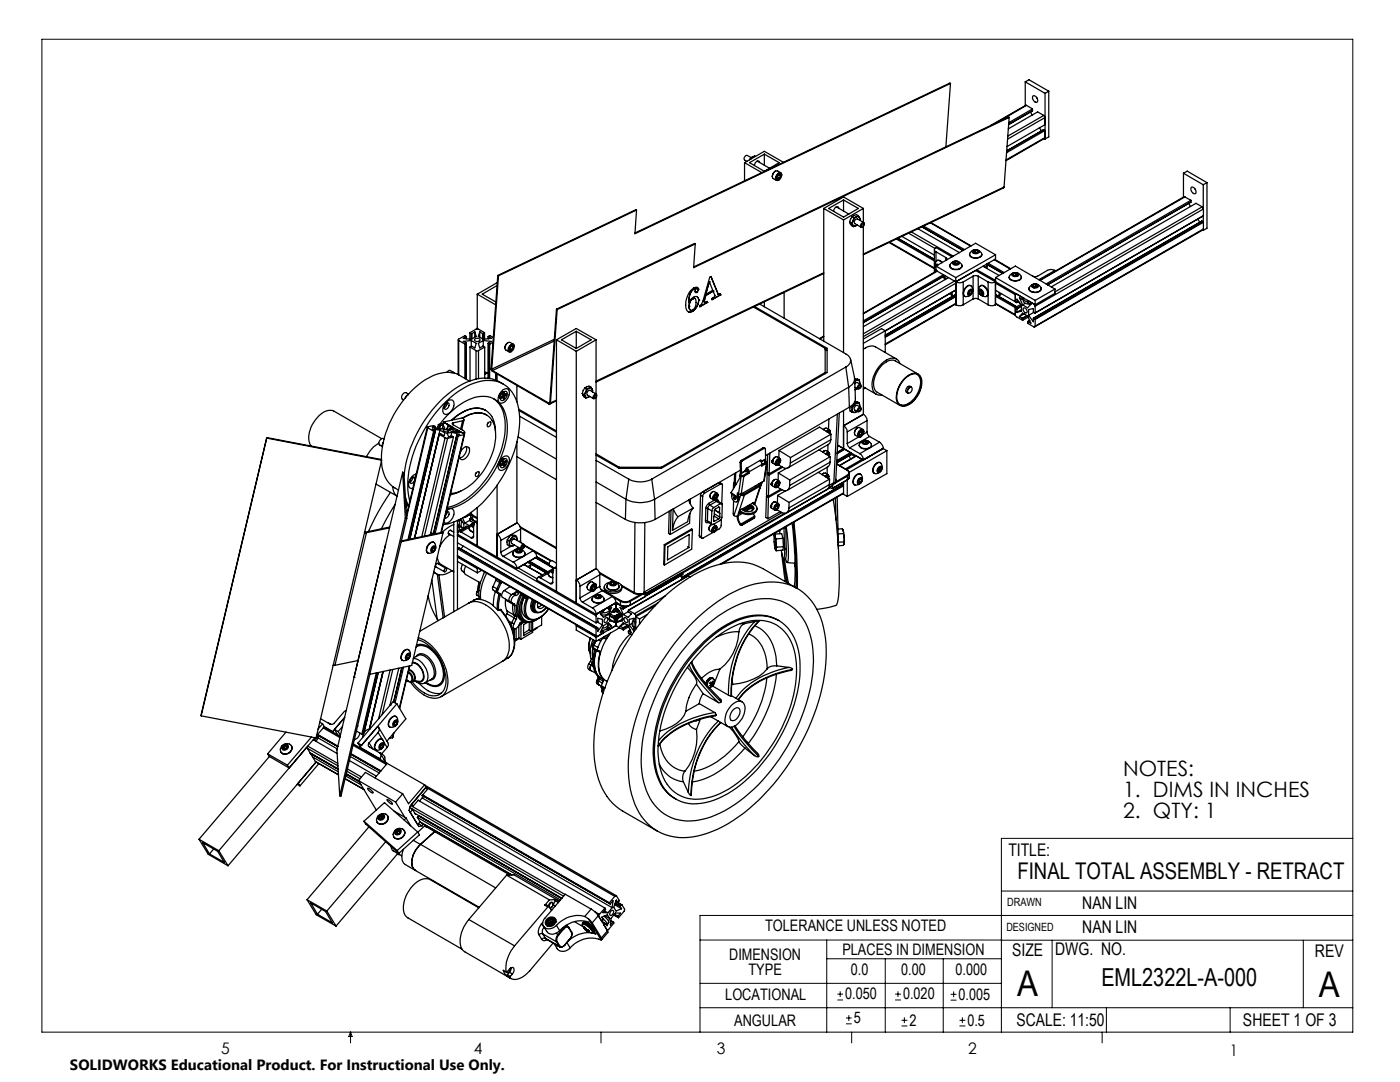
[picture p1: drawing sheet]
<svg xmlns="http://www.w3.org/2000/svg" width="279mm" height="216mm" viewBox="0 0 279 216" stroke-linecap="round" stroke-linejoin="round" font-family="sans-serif">
<defs><g id="words">
<g font-size="7.1">
<text x="203" y="198.7">A</text>
<text x="263.2" y="198.9">A</text>
</g>
<text font-size="4.9" x="219.8" y="196.7">EML2322L-A-000</text>
<text font-size="4.6" x="203.1" y="175.4">FINAL TOTAL ASSEMBLY - RETRACT</text>
<g font-size="4.2">
<text x="224.2" y="154.8">NOTES:</text>
<text x="224.2" y="158.9">1. DIMS IN INCHES</text>
<text x="224.2" y="163.1">2. QTY: 1</text>
</g>
<g font-size="3.5">
<text x="201.2" y="170.7">TITLE:</text>
<text x="216" y="181.4">NAN LIN</text>
<text x="202" y="190.7">SIZE</text>
<text x="210.6" y="190.6">DWG. NO.</text>
<text x="216" y="186.2">NAN LIN</text>
<text x="262.4" y="190.9">REV</text>
<text x="202.9" y="204.6">SCALE: 11:50</text>
<text x="248.1" y="204.6">SHEET 1 OF 3</text>
</g>
<g font-size="3.2">
<text x="152.7" y="185.7">TOLERANCE UNLESS NOTED</text>
<text x="145.5" y="191.5">DIMENSION</text>
<text x="168.1" y="190.5">PLACES IN DIMENSION</text>
<text x="149.4" y="194.6">TYPE</text>
<text x="169.8" y="194.6">0.0</text>
<text x="179.8" y="194.6">0.00</text>
<text x="190.7" y="194.6">0.000</text>
<text x="144.7" y="199.6">LOCATIONAL</text>
<text x="168.7" y="199.4">0.050</text>
<text x="180.2" y="199.4">0.020</text>
<text x="191.3" y="199.5">0.005</text>
<text x="146.5" y="204.6">ANGULAR</text>
<text x="170.4" y="204.2">5</text>
<text x="181.5" y="204.6">2</text>
<text x="193.1" y="204.6">0.5</text>
<text x="44.2" y="210.4">5</text>
<text x="94.6" y="210.3">4</text>
<text x="143.1" y="210.4">3</text>
<text x="193.2" y="210.3">2</text>
<text x="245.4" y="210.6">1</text>
</g>
<text font-size="3" x="14" y="213.5">SOLIDWORKS Educational Product. For Instructional Use Only.</text>
<g font-size="2.3">
<text x="200.8" y="185.7">DESIGNED</text>
<text x="201" y="180.9">DRAWN</text>
</g>
</g></defs>
<g fill="none" stroke="#000" stroke-width=".2">
<path d="M8.4 7.8h261.6v198.2h-261.6zM199.8 177.8h70.2M270 167.3h-70.2v38.7M139.7 187.6h60.2M139.7 196.2h60.1M165 187.6v18.4M165 191.3h34.8M167.1 199.5h1.1M167.1 198.4h1.1M167.7 197.8v1.1M176.7 191.3v14.7M178.6 199.5h1.2"/>
<path d="M178.6 198.4h1.2M179.2 197.8v1.1M188.2 191.3v14.7M189.7 199.6h1.2M189.7 198.4h1.2M190.3 197.8v1.2M199.8 187.6h70.2M210 187.6v13.5M260.1 187.6v13.5M270 182.7h-130.3v23.3M70 206v2.1M70 206l.3 .8h-.7z"/>
<path d="M119.9 206v2.1M139.7 201.1h130.3M168.8 204.3h1.2M168.8 203.1h1.2M169.4 202.6v1.1M170 206v2.1M179.9 204.7h1.2M179.9 203.6h1.2M180.5 203v1.2M191.5 204.7h1.2M191.5 203.6h1.2M192.1 203v1.2"/>
<path d="M220 206v2.1M220.8 201.1v4.9M245.5 201.1v4.9"/>
</g>
<g fill="none" stroke="#000" stroke-width=".25">
<path d="M189.7 16.7l-63 29.9 .3-4.7M189.7 16.7l-.9 12.6M189.7 16.7l-.2-.1-62.8 29.9M204.6 16.3l.8-.4 3.9 2.3M204.6 16.3v4.8M204.6 16.3l4 2.3M206.2 19.1a.82 .82 0 0 1 .8 .5 .82 .82 0 0 1-.1 .8 .92 .92 0 0 1-.7-1.3zM206.9 19.5l.1 .1M208.6 18.6v9.1M209.3 18.2l-.7 .4M209.3 18.2v9.1l-.7 .4M148.6 32.5l3.4 1.9"/>
<path d="M148.6 32.5v3.6M149.6 32.5l2.9-1.7 3 1.7-3 1.7zM149.8 31.6l.1 .1M149.8 31.6l-.2 .3M149.9 31.5l-.8-.5a.63 .63 0 0 0-.5 .9l.4 .3M150.8 31.2l-.2-.1-.8 .5M151.1 32.1l2.5 1.5M151.6 32.4v-.2a.72 .72 0 0 0-1 .8M152.5 30.8v2.2M154.8 34.1l-.4 .4-.3 .7M155.1 35.5l.1 .2M155.1 35.3h.1"/>
<path d="M155.1 35.3l.5 .3M155.2 35.1l-.1 .2M155.3 34.7l.4-.1a.73 .73 0 0 1 .3 .7 .73 .73 0 0 1-.5 .6l-.2 .1a.33 .33 0 0 1-.4-.4zM155.6 35.6l-.4 .1M155.6 34.8l.2 .3M155.6 34.8l-.3 .1-.2 .6M155.6 34.8l-.2 .1 .4 .2M155.8 35.1l-.2 .5M155.8 34.5l-.6-.4a1.01 1.01 0 0 0-.9 1.5l.6 .4M156 35a.47 .47 0 0 0-.4-.6 .47 .47 0 0 0-.5 .4l-.3 .9 .1 .3 .5-.1M156.4 32.4l-3.9-2.2-3.9 2.3M168.3 39.9v2.2"/>
<path d="M200.4 37.3l-.1 .2-28 13.3M200.4 37.3l-28.1 13.4M200.8 31.9l7.8-4.5-7.8 4.7M201.4 23.4l-63 30 .3-4.7M201.4 23.4l-1 13.9M201.4 23.4h-.1l-62.9 29.9M204.9 21l-7.2 4M204.9 21l1.2 .7M204.9 21l-6 3.5M205.7 22.3l.3 .7M206.1 22.1h.1M206.1 22.1l-4.8 2.8"/>
<path d="M206.1 21.7l-4.8 2.8M206.1 21.7v.4M207.4 25.5l.5 .6M208.3 25.9l-7.4 4.2M208.3 25.9l.3 .1-7.7 4.5M208.3 23l.3 .5-7.5 4.3M208.3 23l-1.2-.7-5.9 3.4M208.3 23l-7.2 4.2M208.4 27.7h.2M208.6 24.9l-7.6 4.3M236.2 34.6l.7-.5 4 2.3M236.2 34.6l3.9 2.3"/>
<path d="M236.2 34.6v4.7M236.5 39.3h-.2l-28.8 16.6M236.5 39.3l1.2 .7M236.5 39.3l-28.9 16.7M237.7 40l-28.9 16.7M237.7 40v.3M237.8 37.4a.82 .82 0 0 1 .7 .4 .82 .82 0 0 1 0 .9 .92 .92 0 0 1-.7-1.3zM238.5 37.7l.1 .1M240.1 36.9v4.7M240.9 36.4l-.8 .5M240.9 36.4v9.1l-.8 .5M95.3 58.7l3.6 2.1"/>
<path d="M95.3 58.7v6.9M99.2 57l-3 1.7 2.8 1.6M99.2 56.4l-3.9 2.3M99.3 55l-1.3 18.6M99.3 55h.2M99.5 55l-1.4 18.7M127 41.9l-27.5 13.1M127 41.9l-.1-.1-27.6 13.2M138.3 59.6a1.68 1.68 0 0 0-.8 1.5M138.3 59.6h.1M138.3 59.6l.4-.1a1.56 1.56 0 0 1-.8 2.4M138.4 57.7l-.5 .5-.2 .6-.3 1.3"/>
<path d="M138.4 57.7h.1M138.7 59.5l-.4 .1M138.7 57.6l-.3 .1M138.7 57.6h.1M138.7 57.6l.1 .1a.34 .34 0 0 0-.1 .4 .34 .34 0 0 0 .3 .2M138.7 48.7l-27.5 13.1M138.7 48.7l-.1-.1-27.5 13.1M139 58.3h.1M139 58.3l-.1 .1M139.2 59.2l.3 .7M139.2 57.4l.1 .3M139.3 57.7l-.3 .6"/>
<path d="M139.3 57.7l-.2-.4a2.54 2.54 0 0 0-2 2.2 3 3 0 0 0 .2 2.7l.2 .1 .7-.2M139.3 57.7h.1M139.5 59.9a2.79 2.79 0 0 1-1.3 2.2M139.5 59.9l-.1-.4a.84 .84 0 0 0-1.5 .2l-.4 .7M139.5 59.9h.1M140.6 59.7l-.1 .4M140.6 59.7h.1M140.8 59h.1M140.8 59l-.2 .7M140.8 58.7h.1M141.6 56.2h.1M141.6 56.2l-.8 2.5"/>
<path d="M141.6 56.2l.6 1.7-1.4 .8M142.3 58.1l.4 .8a.59 .59 0 0 1-.6 .6v.3l1.7-1M142.3 58.1h.1M142.3 58.1l-1.5 .9M143.3 58.6l-1.4-3.4-.3 .1-1.3 4.7-.2 .5-.4 .5v.2l1.4-.8M143.3 58.6l.1 .1 .4-.1v.2M143.3 58.6l.1 .1M143.3 58.6h.1M143.8 58.8h.1M156.5 58.3v5.2M164.4 54.6l-45.4 21.6M164.4 41.6v26.5"/>
<path d="M164.4 41.6l3.9 2.3M164.4 41.6l3.9-2.3 4 2.3M164.4 54.4l-45.4 21.7M165.4 41.6l2.9-1.7 3 1.7-3 1.7zM166.9 41.3l2.5 1.4M167.4 41.6v-.2a.69 .69 0 0 0-.8 0 .69 .69 0 0 0-.2 .8M168.3 43.9v26.4M169.6 44.3a1.16 1.16 0 0 0 .7 .9M169.6 44.3l.3 .2M169.9 44.5l.3 .4M170.1 43.2l-.5 1.1M170.1 43.2l.3 .2"/>
<path d="M170.2 44.9a.39 .39 0 0 0 .6 .1M170.2 44.9l.1 .3M170.3 44l-.2 .5 .1 .4M170.3 44l-.4 .5M170.4 43.4l-.1 .6M170.8 45l.2-.1zM170.8 45l-.5 .2M170.9 43.3l-.5 .1M170.9 43.3l-.6 .7M170.9 43.3a.39 .39 0 0 1 .6 .1M171.3 43l-.4-.2-.8 .4M171.3 43l.2 .4"/>
<path d="M171.3 43l-.4 .3M171.5 43.4l.1 .6zM171.9 44.6l.4-.2a.54 .54 0 0 1 .1 .6 .54 .54 0 0 1-.6 .3l-.1-.4zM172.1 44.8l.2-.1a.26 .26 0 0 1 .1 .3 .26 .26 0 0 1-.4 .1zM172.3 41.6l-4 2.3M172.3 41.6v2.8M172.3 45.1v37.6M172.4 44.4l-1.3-.7a.59 .59 0 0 0-.5 .3 .59 .59 0 0 0 0 .6l1.2 .7M177.4 48.4l9.1 5.2M177.6 48.3l8.9 5.2M178.9 47.7l7.6 4.4M179.2 47.6l7.3 4.2"/>
<path d="M180 47.2l6.5 3.7M181.3 46.5l5.3 3.1M181.9 46.3l8.4 4.8M183.2 45.6l8.3 4.8M184 45.3l8.2 4.7M184.3 45.1l8.2 4.7M185.7 44.4l8 4.7M185.8 44.4l8 4.7M186.5 49.8v4.5M186.8 53.1a.42 .42 0 0 0-.3 .4 .42 .42 0 0 0 .3 .4M186.8 50.2a.44 .44 0 0 1-.3-.4 .44 .44 0 0 1 .3-.4l3.2 1.9M186.8 53.1l3.9 2.3"/>
<path d="M186.8 50.2v2M186.8 53.1v1.1M186.8 54l3.9 2.2M186.8 50.2l2 1.2M186.9 52.9l.2 .1-.3 .1zM187 52l.4-.1 .7 .5M187 54l-14.7 8.5M187 54.1l-14.7 8.5M187.3 52.8l-.5-.1-.1 .5M188 52.4a.76 .76 0 0 0-1-.4 .76 .76 0 0 0-.4 1.1l.1 .1M188.3 54.8l-16 9.2M188.6 55l-16.3 9.4"/>
<path d="M188.8 51.4a.3 .3 0 0 1 .2 .3 .3 .3 0 0 1-.2 .3zM188.9 55.6l-.5-.5 .2 .7M189.3 55.4l-17 9.8M189.5 53a1.1 1.1 0 0 0 1.6 .8l.5-.2 .3-.3 .1-.3M189.8 52.6a1.21 1.21 0 0 1 1.3-.5 1.21 1.21 0 0 1 .8 1.1 1.48 1.48 0 0 1-2.4-.2zM190 58.3v.5l.2 .3-.5-.6M190.2 52.3a.76 .76 0 0 1 1.3 .3 .78 .78 0 0 1-1.4-.2zM190.5 56.1l-18.2 10.5M190.6 52.2l-.3 .2 .1 .3 .5 .1 .3-.2-.1-.3M190.6 52.2l.5 .1M190.6 52.6l-.1 .1M190.6 52.6l.5 .1"/>
<path d="M190.6 52.2v.4M190.7 58.7l-14 8.2 14-8.1M190.7 55.4l.1 5.4M190.7 56.2l.1 .1M190.7 56.2l4-2.2 4 2.2M190.7 56.5l-18.4 10.7M190.7 59.2l-14 8.1M190.7 59.1l-14 8.1M190.8 56.3a1.57 1.57 0 0 0 1.4 0M190.8 56.3v4.5M191.1 52.3v.4M192.2 56.3v4.5"/>
<path d="M192.7 57.5a.77 .77 0 0 1 1-.5 .77 .77 0 0 1 .4 1.1 1.18 1.18 0 0 1-1.7 .9l-.1-.7zM193.4 58l.5-.3a.71 .71 0 0 1 .1 .8 .71 .71 0 0 1-.8 .4l-.1-.3zM193.4 58.4l-.1 .1M193.4 58.4l.4 .2M193.5 50.8a1.37 1.37 0 0 0 2.3 .4l.1-.4M193.6 58l-.2 .4M193.6 58l.4 .1M193.7 50.3a1.21 1.21 0 0 1 1.3-.4 1.21 1.21 0 0 1 .9 1 1.48 1.48 0 0 1-2.4-.1zM193.7 57a1.4 1.4 0 0 0-1.4 1.8l.2 .3M194 58.1l-.2-.2-.4 .2-.1 .5 .1 .2 .4-.2M194 58.1l-.2 .5M194.1 50a.75 .75 0 0 1 1.3 .3 .81 .81 0 0 1-1.4-.2z"/>
<path d="M194.2 55.1l.4-.1 .6 .1M194.2 59.7l.4-.2 .6 .2M194.2 55.1l-2 1.2M194.2 55.1v4.6M194.2 59.7l-2 1.1M194.6 50l-.4 .2 .1 .2 .5 .1 .4-.2-.1-.3M194.6 50h.5M194.6 50.3l.4 .1M194.6 50.3l-.2 .1M194.6 50v.3M194.9 53.8l3.8 2.2M195.1 50v.4"/>
<path d="M195.2 55.1l2 1.2M195.2 59.7l2 1.1M195.2 55.1v4.6M195.4 57.7a.74 .74 0 0 1 .8 .4 .74 .74 0 0 1-.1 .9 .88 .88 0 0 1-.7-1.3zM195.5 58.1l.2-.2 .3 .2 .2 .5-.2 .2-.3-.2M195.5 58.1l.2 .5M195.7 57a1.41 1.41 0 0 1 1.2 2.1 1.26 1.26 0 0 1-1.4-.6 1.26 1.26 0 0 1 .2-1.5zM195.7 57a1.4 1.4 0 0 1 1.5 1.8l-.3 .3M195.8 58l-.3 .1M195.8 58l.2 .4M196 58.4l.1 .1M196 58.4l-.3 .2"/>
<path d="M196.2 53.1l3.2 1.9M196.5 53.3l.6-.5-.2 .7M196.9 52.7l3.2 1.9M196.9 52.7l3.2 1.8M197.2 56.3v4.5M197.2 52.5l3.2 1.9M198.4 51.8l3.2 1.9M198.5 51.8l3.2 1.8M198.7 56.2l-.1 .1a1.57 1.57 0 0 1-1.4 0M198.7 58.8l4.2 2.4M198.7 58.8l4.2 2.4-.3 .2M198.7 59.1l3.9 2.3"/>
<path d="M198.7 50.8l-8 4.6M198.7 50.8v.9l-8 4.5M198.7 55.4v5.4M198.7 50.8l-4-2.3-7.9 4.6M198.7 55.4l7.9 4.5M198.7 56.2l7.9 4.6M198.7 55.4l3.9-2.3 7.9 4.6M198.7 57.9l3.9 2.3M198.7 56.5l3.9 2.3M199.4 58.3v.5l-.2 .3 .6-.5M201.4 55.3a1.37 1.37 0 0 0 2.3 .4l.1-.4M201.6 54.9a1.21 1.21 0 0 1 1.3-.5 1.21 1.21 0 0 1 .9 1.1 1.48 1.48 0 0 1-2.4-.2z"/>
<path d="M202 54.6a.8 .8 0 0 1 1.3 .2 .81 .81 0 0 1-1.4 0zM202.2 54.6v.3M202.6 58.8l.2-.2 1.3 .8v.3M202.6 58.8v1.4M202.7 58.6l-.1 .2M202.7 54.5l.4 .2-.1 .3-.5 .1-.4-.2 .1-.3M202.7 54.5l-.5 .1M202.7 54.9l.2 .1M202.7 54.9l-.4 .1M202.7 54.5v.4M202.8 58.6l-.1 .1M204.1 59.7l-.7-.3 .7 1.4"/>
<path d="M204.4 59.5l-.3 .2M204.4 59.5l-.4 .2M205.4 57.6a1.37 1.37 0 0 0 2.2 .4l.2-.4M205.5 57.2a1.23 1.23 0 0 1 1.3-.5 1.23 1.23 0 0 1 1 1.1 1.48 1.48 0 0 1-2.4-.2zM206 56.9a.8 .8 0 0 1 1.3 .2 .81 .81 0 0 1-1.4-.1zM206.2 56.9v.3M206.6 59.9v.9M206.7 56.8l-.5 .1M206.7 56.8l.3 .2-.1 .3-.5 .1-.3-.3 .1-.2M206.7 57.2l-.4 .1M206.7 57.2l.2 .1M206.7 56.8v.4"/>
<path d="M210.5 54v-.1a1.57 1.57 0 0 0-1.4 0l-2 1.2-.4 .1-.6-.1M210.5 57.7l-3.9 2.2M210.5 54v.1M210.5 57.7v.8l-3.9 2.3M210.5 54l-3.2 1.8M237.3 40.6l.3 .6M237.7 40.3l-.1 .1M237.7 40.3l-28.6 16.5M239 43.7l.5 .6M239.8 44.1h.1M239.8 44.1l-33.6 19.4M239.9 44.1l.2 .1"/>
<path d="M239.9 41.3l.3 .4M239.9 41.3l-1.2-.7-28.9 16.7M239.9 41.3l-29.4 16.9M240 45.9l.1 .1M240.1 44.2l.1 .1M240.1 44.2l-33.6 19.4M240.1 45.8v.2M240.2 43l-.1 1.3M240.2 45.7l-.1 .2-33.6 19.3M240.2 43l-33.6 19.5M240.2 41.7l-33.6 19.4M240.2 41.7v1.3"/>
<path d="M240.2 44.3v1.4M240.2 44.3l-33.6 19.4M240.2 45.7l-33.6 19.4M80.9 79.4a21.8 21.8 0 0 0-4.4 8.9M81.4 78.8l-.5 .6M81.5 78.6l-.5-.2a.8 .8 0 0 0-.8 .5 .8 .8 0 0 0 .3 .9M89.2 74.3l.6-.4 .8 .4M90.2 74.4a8.8 8.8 0 0 0-6.8 2.4l-2 2M90.2 74.4h.5M90.2 74.4l.3-.1 .2 .1M90.7 74.4l3 1.7M91.4 67.8v7"/>
<path d="M91.5 67.9l1.3 .8M91.5 67.9v6.9M92.8 68.7v6.8M93.1 68.4l-.3 .3M93.1 67.1l-.3-.1-1.3 .7-.1 .1 .1 .1M93.1 67.1l-.6 .4 1.6 .2M93.1 67.2v.4M93.1 68.5v7.2M93.8 66.4l1.5-.8 1.4 .8M93.8 66.4l.3 .2M93.8 66.4v1.3M93.8 69.3l1.2 .7"/>
<path d="M93.8 69.3v6.7M94.1 67.9l.9 .6-.2 .9-.7-.3M94.1 66.6h.1M94.1 69.1l-.3 .2M94.1 67.9l-1.6 .2 .6 .3M94.1 66.6v1.1M94.1 67.9v1.2M94.2 66.6v1M94.7 67.7a.59 .59 0 0 1 .6-.2 .59 .59 0 0 1 .5 .4 .59 .59 0 0 1-.6 .3 .59 .59 0 0 1-.5-.5zM94.8 66.2l.2 .9-.9 .6M94.8 66.2l-.6 .4M94.8 66.2v1.1"/>
<path d="M95 70h.5M95 70v5.6M95.3 65.5l-.1 .1M95.5 70v5.6M95.7 66.2l.6 .4M95.7 66.2l-.2 .9 .9 .6M95.7 66.2v1.1M96.3 66.6h.1M96.3 66.6v1M96.4 67.9l1.6 .2-.5 .4M96.4 67.9l-.9 .6 .2 .9 .7-.3M96.4 69.1l.3 .2"/>
<path d="M96.4 66.6v1.1M96.4 67.9v1.2M96.7 66.4l-.3 .2M96.7 66.4v1.3M96.7 74.3l.7 .2-.7 .2M96.7 69.3l-1.2 .7M96.7 69.3v6.2M97.4 67.2v.4M97.4 68.5v7M97.5 67.2l.3-.2 .7 .4M97.5 67.2l.5 .3-1.6 .2M97.5 68.5l.2 .2"/>
<path d="M97.5 67.2v.4M97.5 68.5v7M97.7 68.7v6.8M98 73.6l.3 .5M98 73.6l.1 .1M98.1 73.7l.2 .2M98.3 74.1l11.2 6.5M98.3 73.9v.2M98.3 73.9l11.2 6.5M98.4 68.3l-.7 .4M98.5 79.6a5.9 5.9 0 0 1 2.3 5 19 19 0 0 1-9.1 15.8l-1.4 .6-1 .2M99 74.5v1.3"/>
<path d="M99.1 74.5v1.4M99.2 74.6v1.4M99.7 79.2h.1M99.7 79.1l.1 .1M99.7 79h.1M100.1 79.2l.2 .1M100.2 78.2l.1 .1M100.2 79.1l.2 .2M100.3 78.2h.1M100.3 78.4a.55 .55 0 0 1 .8-.3 .55 .55 0 0 1 .1 .9l-.4 .7a.54 .54 0 0 1-.8 .1 .54 .54 0 0 1-.1-.7zM100.3 79l.1 .1M100.4 78.9l-.4 .3 .1 .2 .2-.1"/>
<path d="M100.4 77.8a.79 .79 0 0 1 1.1-.1 .79 .79 0 0 1 .1 1.1 1.79 1.79 0 0 1-1.8 1.6 1.81 1.81 0 0 1 .6-2.6zM100.4 79.1l.2 .3M100.4 79.1l.2 .2M100.4 79.3l.1 .3 .1-.1M100.4 79.3h-.1M100.4 78.9l.3 .2M100.4 78.5l.2-.1v.2M100.4 76.6a7.1 7.1 0 0 0-7.3-.3 24 24 0 0 0-11.9 15.2l-.6 3.3M100.4 78.5v.4M100.4 78.5l.2 .1M100.4 78.6l.3 .1M100.5 78.2a.84 .84 0 0 0-.7 1.2"/>
<path d="M100.6 78.8h.3M100.6 78.8h-.2M100.6 78.8l.2 .2M100.6 78.1a.98 .98 0 0 0-.8 1.4M100.6 79.4l-.2 .2M100.6 78.6l.1 .1M100.6 79.4v.1M100.6 79.3v.2M100.7 78.7l.3-.1v.2M100.7 79.1l-.1 .2M100.8 79l-.1 .1M100.9 78.6v.2"/>
<path d="M100.9 78.8h.1M101 78.8l-.2 .2M101.4 68.4l-.6 .6v.4M101.7 69.7l.2 .2M101.7 69.5h.1M101.8 69.5l.4 .2M101.8 69l.6-.2a.86 .86 0 0 1 .1 .9 .86 .86 0 0 1-.8 .5l-.2-.5zM101.9 69.3l-.1 .2M102.1 69.1l.3 .2M102.1 70.1l-.1 .1M102.2 69.7l-.3 .2M102.3 69l.1 .3"/>
<path d="M102.3 69h-.1a.59 .59 0 0 0-.3 .9M102.3 69l-.3 .1M102.4 68.7l-.6-.4a.98 .98 0 0 0-.8 1.5l.6 .4M102.4 69.3l-.2 .4M102.6 69.1a.42 .42 0 0 0-.3-.5 .42 .42 0 0 0-.5 .3 .73 .73 0 0 0-.4 .7 .73 .73 0 0 0 .4 .6h.2M103.2 76.9v3.3M110.6 68.1l-12.3 5.8M110.6 67.7l-12.5 6M111.1 80l-1.4 .6M111.1 67.8l3.9 2.3M111.1 67.8l3.9-2.3 4 2.3M111.1 67.8v50.2"/>
<path d="M111.1 61.7l-1.4 18.6M111.1 61.7l.1 .1M111.1 79.8l-1.2 .6M111.2 61.8l-1.3 18.6M115 66.1v3.4M115 70.1v50.2M115 66.1l-3 1.7 3 1.7M115 66.1l3 1.7-3 1.7M116.2 78.5l.4 .7 .3 .2M116.2 78.5l.4 .2M116.6 78.7l.2 .4M116.7 77.4l-.5 1.1"/>
<path d="M116.7 77.4l.4 .2M116.8 79.1l.2 .2h.4M116.8 79.1l.1 .3M116.9 78.2l-.2 .5 .1 .4M116.9 78.2l-.3 .5M117.1 77.6l-.2 .6M117.4 79.3l.3-.2zM117.4 79.3l-.5 .1M117.5 77.5l-.6 .7M117.5 77.5l.3-.1 .3 .2M117.5 77.5l-.4 .1M117.9 77.2a1.06 1.06 0 0 0-1.2 .2"/>
<path d="M117.9 77.2l-.4 .3M117.9 77.2l.2 .4M118.1 77.6l.2 .3-.1 .3zM118.5 78.8l.3-.2a.51 .51 0 0 1 .2 .6 .51 .51 0 0 1-.6 .3v-.3zM118.7 79l.2-.2a.27 .27 0 0 1 .1 .4 .27 .27 0 0 1-.4 .1zM119 67.8l-4 2.3M119 67.8v10.8M119 79.3v34.2M119 78.6l-1.2-.7a.63 .63 0 0 0-.6 .9l1.3 .8M137.4 60.1l.1 .3M137.4 60.1h.1M137.5 60.4h.1"/>
<path d="M137.5 61.1v.5l.3 .3M137.5 61.1h.1M138.2 62.1l-.8 .2M138.2 62.1h.1M140.5 60.1l.2 .2 .4-.2v.3M140.5 60.1l.1 .2M140.5 60.1h.1M141.1 60.4h.1M150.4 61.3l14.3 8.2v5.1M150.6 61.2l14.5 8.3v4.8l-33.1 19.2M151.6 60.7l17.2 9.9a1.37 1.37 0 0 1 1 1.3 1.37 1.37 0 0 1-1 1.3M152.5 60.2v1"/>
<path d="M164.4 67.1l-.9 .5M164.4 67.2l-.7 .4M164.7 74.3l-32.7 18.9M164.7 69.7l.4 .3M168.8 73.2l-38.7 22.4M168.8 73.2l.6 4.1M169.4 77.3l-38.8 22.3M169.4 77.3l.1 3.9M169.8 71.7l.7 3.7a1.84 1.84 0 0 1-1.1 1.9M170.6 75.6l.9 .2M170.6 75.5l.1 4.2a2.05 2.05 0 0 1-1.2 1.5M170.6 75.6l.1 .2"/>
<path d="M170.6 76.6l.4-.3 .7 .4M170.6 77.3l.6 .3M170.7 75.8l-.1 .3M170.7 75.8h.5M171 77.5l-.4 .2 .4-.2M171.2 75.8a.4 .4 0 0 1 .4 .6M171.2 75.8l-.6 .3M171.2 76.9l.3-.2a.47 .47 0 0 1 .4 .5 .47 .47 0 0 1-.5 .4l-.3-.1zM171.4 77.1l.2-.2a.26 .26 0 0 1 .1 .4 .26 .26 0 0 1-.4 .1zM171.5 75.8h-.3M171.5 75.8l.1 .6M171.6 76.4v.2z"/>
<path d="M172.3 69.7l.8-.5 1.1-.2 4.7 2.6M172.3 77.2l2.6 1.5M172.7 77.4l-.4 .2M176.7 66l14-8.1-14 8.1M176.7 66l-.8-.4-3.6 2.1M176.7 66l-4.4 2.5M176.7 66v4.3M179.6 72.5a1.63 1.63 0 0 0-2.7-.6 5.8 5.8 0 0 0-2.7 6 1.52 1.52 0 0 0 1.8 .9M180.3 75.7a2.47 2.47 0 0 1 3.1-.9 3.3 3.3 0 0 1-.1 3.9 4 4 0 0 1-3.1 2.4 1.66 1.66 0 0 1-1.3-2.2l.2-.9 .4-1zM180.3 75.8a2.6 2.6 0 0 1 2.8-1.1 2.22 2.22 0 0 1 .6 2.8 4.2 4.2 0 0 1-3.7 3.4 2.03 2.03 0 0 1-.9-2.8l.4-1zM181.1 77.2l.3-.2 .5 .2a.82 .82 0 0 0-.7 1.3l-.4-.4zM181.3 77.6l.5-.3a.65 .65 0 0 1 .2 .7 .65 .65 0 0 1-.6 .5l-.3-.3z"/>
<path d="M183.1 74.7a2.62 2.62 0 0 1 .3 3.2 4.4 4.4 0 0 1-3.2 3l-.6-.1M183.2 74.6l-4.5-2.6a2.21 2.21 0 0 0-2.6 .7 5.2 5.2 0 0 0-1.6 4.8l.5 .8 4.6 2.6M190.7 60.6l-14 8.2M190.7 60.5l-14 8.2M190.8 60.8a1.57 1.57 0 0 0 1.4 0M197.2 60.8a1.57 1.57 0 0 0 1.4 0M198.6 60.8h.1M198.7 60.6l3.9 2.3M198.7 60.5l3.9 2.3M202.6 62.8l.2 .4 1.3 .7M202.6 60.2l.4 .1M202.6 61.4v1.4"/>
<path d="M202.6 61.4l.3 .2M202.9 61.6l.1 .1M203 60.3v-.6l.9 1.3v1.1l-.9 .2M203 61.7v.6M203.2 60.3l.3 .1M203.3 60.1l-.3 .2M203.3 60.2l-.4 .2M203.4 63.2l.6 .3M203.7 60.7l-1.1 .7M203.9 61.8l-.9 .5M203.9 61.1l-.9 .6M203.9 61l-1 .6"/>
<path d="M204 63.5l.1 .1M204.1 63.6v.3M204.3 61.5a.65 .65 0 0 1 .6 .9 .67 .67 0 0 1-.6-.9zM204.4 62.7l-1 .5M204.6 60.5l-.5 .3M204.9 63l-.9 .5M205.1 63l.6 1.5-.6-.3M205.1 63l-1-.5-.7 .7M205.1 63l-1 .6M205.1 60.3v-.4l1.2 .8 .3 .4M205.1 60.3l.6 .4-.6 .7-1-.6M205.1 60.3l-.7-.4-.2-.3a1.12 1.12 0 0 0 1.5 1.1"/>
<path d="M205.1 64.2l.4-.2-.4 .2M205.1 64.2v.3l1.3 .8 .2-.2M205.2 63.3l-1.1 .6M205.3 62.9l.9 1.3v-.7M206.3 63.5h.1M206.3 63.5l.2 .1M206.3 62.3l-1 .6M206.5 63.6l.1 .1M206.6 61.1v1.3l-.4-.1v-.7l-.9 .2v1.1M206.6 63.7v1.4M53.2 87.4l-13.1 55.4M53.2 87.4l23 4.4"/>
<path d="M53.2 87.3l22.7 4.4 .3 .1M53.2 87.3v.1M53.2 87.3l-13.1 55.5M75 96.6l4.2 2.4-.5-.6-.3-1.3M75.6 88.4a6.2 6.2 0 0 0-2.5 2.7M76.1 92a6.9 6.9 0 0 0 2.3 5.1M76.2 87.5l-9.5-5.4a2.68 2.68 0 0 0-3 .8 5.9 5.9 0 0 0-1.9 5.6l.3 .5M76.2 91.8l-9.7 41M76.3 89l-.2 2.8M76.5 88.3l-.2 .7M76.5 88.3l-.2 .4v.3M76.7 87.6a.78 .78 0 0 0-.9 .3 .78 .78 0 0 0 0 .9l.5 .3"/>
<path d="M77.9 98.2l-2.4 3.9-2 4M78.4 97.1l1.1 .7M80.4 94.2l-13.2 55.4 .6 9.2M80.4 94.2l.5 9.2M80.4 94.2l.2 .2 .6 9M80.9 99.3l.6 1.7M82.4 95.2l-.2 .7-.4 .3M82.8 95.7v-.3a.63 .63 0 0 0-.7-.1 .63 .63 0 0 0-.3 .7l.1 .4 .2 .1 .3-.2 .4-.6M83 94.6a2.1 2.1 0 0 0-1.3 2.7l.7 .1M85.3 85.2l-4.2 17.6M85.4 85.4l1.1 .6M85.4 85.4l-4.3 17.8"/>
<path d="M86.5 86h.1M86.5 86l-5.1 21.7M86.6 86l-5 21.6M86.9 86l-5.1 21.6 5.1-21.6M86.9 85.1l-.2 .3M86.9 86h-.3M87.4 85.2l-.2 .3M87.5 84.7l1.3-.2 1.5 .8M87.5 84.7l.3 .2M87.5 84.7l-.2 .8M87.7 86.6h.1M87.7 86.7l1.1 .6"/>
<path d="M87.7 86.7l-4.9 20.7M87.8 84.9h.1M87.8 84.7a13.4 13.4 0 0 1 7.6-5.5 4.7 4.7 0 0 1 5.7 4.2 16.7 16.7 0 0 1-3.2 11.8 13.9 13.9 0 0 1-8.5 6.3l-.2 .1M87.8 84.9l-.2 .7M87.8 85.8l1 .6-.2 .6-.6-.4h-.3M87.8 85.8l-1.5-.2 .6 .4M87.8 85.8l-5.1 21.6M87.9 84.9l-.2 .7M88.4 84.8l.4 .6-1 .3-1.5-.5 .6-.1-.4-.2-1.1 .3h-.1l.1 .2M88.4 84.8l-.5 .1M88.4 84.8l-.1 .7M88.5 85.8a.73 .73 0 0 1 1 .3 .81 .81 0 0 1-1-.3z"/>
<path d="M88.5 84.2l-.1 .3M88.5 84.2l4 2.3M88.8 87.3l.5 .2M88.8 87.3l-4.6 19.8M89.1 80.3a.81 .81 0 0 1 1-.5 .81 .81 0 0 1 .5 .9 2.28 2.28 0 0 1-1.7 2 1.16 1.16 0 0 1-.2-1.9zM89.1 80.5l.3-.1a.72 .72 0 0 1 .1 .8 .72 .72 0 0 1-.8 .4v-.6zM89.2 80.4l-.1 .5-.5 .5M89.3 87.5l-4.6 19.5M89.4 85l.6 .3M89.4 85l-.2 .5 1 .6 1.5 .2-.6-.3M89.4 85l-.1 .6M89.5 85.7a.83 .83 0 0 1 1.1 .4"/>
<path d="M89.7 85.6l.4-.1a.98 .98 0 0 1 1 .7v-.2M90 85.3h.1M90 85.3l-.1 .2M90.1 85.3v.2M90.2 86.3l-1 .2 .3 .6 .7-.1 .3 .2M90.2 86.3l1.5 .4-.5 .1 .2 .2M90.2 86.3l-.2 .7M90.2 83.8a7 7 0 0 1 6-2.2 4.2 4.2 0 0 1 2.7 4.4M90.3 85.3h-.2M90.3 85.3v.2M90.4 84.4l-.2 .1 .1 .2 2.2 1.2a.28 .28 0 0 1 .3 .3 .28 .28 0 0 1-.3 .3M90.4 84.4l-.1 .3"/>
<path d="M90.5 87.2l-1.2 .3M90.5 87.2l-4.6 19.5M91.1 85.9v.3M91.1 85.9v.1M91.1 85.9h.3l1.2 .7v.1M91.2 86.8l-4.7 19.8M91.4 87l-4.6 19.5M91.9 90.3a1.35 1.35 0 0 1 1.6-1.1 1.61 1.61 0 0 1-.7 2.3 .65 .65 0 0 1-.8 .2 .65 .65 0 0 1-.3-.8M92 98l-2.1 .7M92.3 83.4l.3 .3-.3 .3M92.3 83.4l-3.8 .8M92.3 84l-1.9 .4"/>
<path d="M92.3 84l-.4 1.6M92.4 83.4a4.6 4.6 0 0 1 4.8-.5 5.1 5.1 0 0 1 1.6 5.3 13.2 13.2 0 0 1-7.3 10l-1.6 .3M92.5 86.5h.1M92.6 83.8l-.5 1.9M92.6 86.7l-1.2 .3M92.6 86.7l-4.6 19.6M92.7 86.7l-4.6 19.6M92.7 86.3v.3M93.1 89.1a1.89 1.89 0 0 1-1.3 2.3M95 94.3l-.1 .3M95.1 94.3l.4-.2a.57 .57 0 0 1 0 .7 .57 .57 0 0 1-.6 .2v-.3zM96.9 81.9a4.6 4.6 0 0 0-4.8 .4l-2 1.6"/>
<path d="M97.1 82.8a4 4 0 0 0-4.1 .2l-.7 .4M97.4 84.3l.3-.1a.54 .54 0 0 1 .2 .6 .54 .54 0 0 1-.6 .4l-.1-.5zM97.4 84.4l-.1 .2M99.2 96.8v14.4M99.7 92.6h.1M100 91.8h.1M100.2 92.6l.1 .1M100.2 91.6l.1 .1M100.2 92.6l-.2 .1 .1 .2 .2-.2M100.3 91.8a.53 .53 0 0 1 .7-.3 .53 .53 0 0 1 .2 .8 .95 .95 0 0 1-1.3 .9v-.7zM100.3 92.6l.1 .1M100.3 91.6v.1"/>
<path d="M100.4 92.4v.1M100.4 91.2a.74 .74 0 0 1 .9-.2 .74 .74 0 0 1 .4 .9 2.28 2.28 0 0 1-1.8 2 1.16 1.16 0 0 1-.2-1.9zM100.4 92.2l-.2 .4M100.4 92.2l.2-.1 .2 .2M100.4 92l.1 .1M100.4 92l.2 .1M100.4 92.3l.3 .1M100.4 92.7l.1 .3 .3-.2M100.4 92.7h-.1M100.4 92.5l.3 .2M100.4 92.5l.3 .1M100.5 92.1v-.2l-.2 .1 .1 .2"/>
<path d="M100.5 91.6a.88 .88 0 0 0-.7 1.3M100.5 92.1h.1M100.6 91.5l-.7 .5-.1 .4v.5M100.7 92.7l-.2 .2M100.7 92.6l.1 .2M100.7 92.7l.1 .1M100.7 92.4v.2M100.8 92.1h.2M100.8 92.3l-.1 .1M100.9 92l.1 .1M101 92.1v-.2l-.4 .2M101 92.1l-.2 .2"/>
<path d="M103.2 88.2a24.9 24.9 0 0 1-10.8 15.1l-2.4 1.1-1.6 .3M103.2 88.2a13.1 13.1 0 0 0-.6-9.4 5.8 5.8 0 0 0-7.2-2.6 18.5 18.5 0 0 0-9.7 7.8 23.1 23.1 0 0 0-4.3 13.7l.4 2.3M103.2 88.2v16.1M103.2 91.1l7.9 4.6M103.4 87.2l7.7 4.4M103.5 81.7l7.6 4.3M103.6 81.9l7.5 4.3M103.7 83l7.4 4.3M109.5 80.4v.2M109.7 80.3l-.2 .1M109.7 80.3l.2 .1M109.7 80.4h-.2"/>
<path d="M109.9 80.4l-.2 .2h-.2M119 90.6l4.6 2.6M119 90.8l4.6 2.7M119 91.9l6.5 3.7M119 96.2l5.9 3.4M123.6 93.2v.3M123.6 93.2h8.4M123.6 93.5h8.4M124.9 99.6a6.4 6.4 0 0 0 5.7 0M124.9 99.6l-.1 4M125.5 95.6a4.9 4.9 0 0 0 4.6 0M125.5 95.6l-.6 4"/>
<path d="M130.1 95.6l.5 4M130.6 99.6l.1 4M132 93.2v.3M137.4 99.8l.9 1.6M137.8 99.6v.9M139.8 98.8l.4 .3M139.8 98.8l-.2 8.1M140.2 98.1l-.4 .7M140.2 98.1l.4 .3M140.2 99.1l-.2 8M140.6 98.4l-.4 .7M141.7 99.1l.1 .2 .5 .4"/>
<path d="M141.7 99v.1M142.2 98.1l-.4 .5-.1 .4M142.5 99.4l.3 .1M142.5 99.4v-.1l.3 .2M142.7 98.9l.4 .2M142.7 98.6l.4-.1a.7 .7 0 0 1 .1 .8 .7 .7 0 0 1-.6 .4l-.3-.3zM142.8 99.7a.37 .37 0 0 1 .4 0 .37 .37 0 0 1 .2 .3M142.8 99.7l.2 .3M142.8 99.7l-1.3 .7M142.8 98.7l.3 .1M142.8 98.7l-.2 .4-.1 .3M143.1 99.1l-.3 .4"/>
<path d="M143.1 98.8v.3M143.2 98.4l-.6-.3a.85 .85 0 0 0-.9 1M143.3 98.8l-.1-.3a.78 .78 0 0 0-.8 .2 .78 .78 0 0 0-.2 .9l.3 .2 .3-.1M143.4 96.3h.2l.5 .3M143.4 96.3l.4 .3M143.4 96.3l-3.2 1.8M143.8 96.6a.23 .23 0 0 1 .3 0 .23 .23 0 0 1 .1 .2l-.2 3.7-.7-.5M143.8 96.6l-3.2 1.8M145.9 98.3l1.2 1M145.9 98.3l1.2 .9M146.1 98.5a1.11 1.11 0 0 0 .9 1.6l.2-.3M146.4 99.9l-.1 2.7 .2 .3"/>
<path d="M146.4 96.4v1.1M146.4 99.2a.27 .27 0 0 1 .3 .1 .27 .27 0 0 1 0 .4l-.2-.2zM146.4 99.2a.23 .23 0 0 1 .4 .1 .23 .23 0 0 1-.2 .3zM146.5 96.2l-.1 .2 .1 .3M146.5 96.2l.3 .2M146.5 96.7l.3 .1M146.5 96.7v.5M146.6 94.5l-.1 1.7M146.8 96.4v.2M146.8 96.6h.1M146.8 94.3v2.1M147.1 99.2v.1h.2"/>
<path d="M147.3 99.1h.1M147.3 99.3h.1M147.3 98.9l.2 .2M147.3 99.3l-.1 .5M147.3 99.1h.2l-.1 .6M147.4 98.5l-.1 .6M147.4 98.5l.5 .1M147.4 99.7l-.4 .4M147.4 98.5l-.2-.1-.1 .8M147.4 99.7l-.2 .1M147.6 94.9l.2 .2v-.1M147.6 94.9l.2 .1"/>
<path d="M147.7 92.3l.2 .1M147.7 92.3l.1 2M147.8 94.3h.1M147.8 98.6v.1M147.8 93.8l-17.1 9.8M147.8 94.3l-.2 .6M147.8 98.7l.4 .2 .4-.1M147.8 98.7l-1.3 4.2M147.9 95h.1M147.9 95l-2 3.3M147.9 95h.5M147.9 95l-.5 3.5"/>
<path d="M147.9 92.4l.1 2M148 91.9l-.3 .4M148 91.9l.1 .1M148 94.4l-.2 .6M148 94.4h.1M148.1 92l-.2 .4M148.4 95l-.5 3.6M148.6 98.8l-1.4 4.2M148.7 94l.1 .2 .2-.1M148.7 94l-.7 .4M148.8 93.9l-.8 .5M148.8 93.9l-.1 .1"/>
<path d="M148.8 93.9l.2 .2M148.8 93.9h-.1M148.9 93.6l.4 .2-.1 .5M149.1 93.4l.3 .3 .1 .5M149.2 93.7l-.4 .2M149.2 94.3l-1 .6-.3 .1M149.2 94.3l.2 .2M149.3 93.9l-.3 .2M149.4 94.5l-1 .5M149.5 94.2l-.1 .3M150.7 96.9l.1 .3M151.5 96.5l.1 .1"/>
<path d="M151.6 96.6v.2l-3.3 1.9-.3-.2M151.6 96.6l-.1 .2M151.6 91.9l.3 .3 .1 .5M151.7 96.4a.3 .3 0 0 1 .2 .3 .3 .3 0 0 1-.2 .3M151.7 97l-3.1 1.8M151.7 97.2h.1M151.7 97l-1.2 3.6M151.8 97.2l-.1 .2M151.8 97.2h.1M151.8 96.4h.1M151.8 96.3l.1 .1M151.8 91.9h.1"/>
<path d="M151.8 91.9v.1M151.8 91.8v.1M151.9 96.4l-.1 .1M151.9 96.8l-1.3 3.9M151.9 96.3v.1M151.9 96.4h.1M152 92l-.1-.1h-.2l-2.8 1.6-.1 .4M152 92.1l-.1 .2M152 92v.1M152 92.7l-2.5 1.5M152.2 96.1l-.3 .5M152.3 89.4h.3"/>
<path d="M152.3 89.4l.2 .1M152.3 89.4l-4.3 2.5M152.4 96l-4.5 2.6M152.5 89.5l.1-.1 .2 .2v2M152.5 89.5l-4.4 2.5M152.7 92.2l.3-.1v.4M152.7 92.2h.1M152.7 92.2l-.1 .2M152.8 92.2v.1M152.8 91.7l-.3 .8M152.8 91.6v.1M152.8 92.3l-.8 .4"/>
<path d="M152.8 91.6l-.8 .4M152.8 91.7l-.8 .4M153 92.5l-1 .5v-.3M153 92.5l-.6 3.5M153 99l.4 .3M153 99l-.2 4.3 .4 .2M153.1 92.3l-.7 3.7M153.1 94.5l-.1 4.3 .4 .2M153.1 94.5l.4 .3M153.2 98.9l-.2 .1M153.2 90.7l-.1 3.6 .4 .2M153.3 94.4l-.2 .1"/>
<path d="M153.4 99.3l-.2 4.2M153.5 94.8l-.1 4.2M153.6 90.4l-.1 4.1M153.9 96.6h.1M153.9 96.6l.2 .2M153.9 96.6l.1 .1M154 96.4v.1M154 96.5h.1M154 96.6l.1 .3 .6 .4M154 96.6h.1M154.1 92.1h.1M154.1 92.1l.1 .3"/>
<path d="M154.1 92.1l.1 .1M154.1 91.9l.1 .1M154.1 92h.1M154.1 96.2l-.2 .4M154.2 92h.1M154.2 92.1l.1 .3 .5 .4M154.2 92.1h.1M154.3 91.7l-.2 .4M154.6 95.7l-.4 .4-.2 .5M154.8 91.2l-.4 .2-.2 .7M154.9 97h.3M154.9 97v-.2l.3 .2"/>
<path d="M154.9 96.3l.5-.2a.72 .72 0 0 1 .1 .8 .72 .72 0 0 1-.7 .3l-.1-.3zM155 92.5l.3 .1M155 92.5v-.1l.3 .2M155 96.4l.4 .3M155.1 91.9l.4-.3a.67 .67 0 0 1 .2 .8 .67 .67 0 0 1-.7 .4l-.2-.3zM155.2 92l.4 .2M155.2 96.3h.3M155.2 96.3l-.3 .4v.3M155.2 98.8v1.5M155.2 98.8l2.3 1.5M155.3 91.8l.3 .1M155.3 91.8l-.3 .3v.4"/>
<path d="M155.3 94.4v1.4M155.3 94.4l2.3 1.4M155.4 96.7l-.2 .3M155.5 96.3l-.1 .4M155.5 89.9l-.1 1.5M155.5 89.9l2.3 1.4M155.5 96l-.6-.3a.84 .84 0 0 0-.9 .9M155.6 92.2l-.3 .4M155.6 91.9v.3M155.6 96.4v-.2a.29 .29 0 0 0-.4-.2 .8 .8 0 0 0-.4 1.3l.3-.1M155.6 91.5l-.5-.3h-.3l-.5 .5-.1 .4M155.8 91.9l-.1-.3a.82 .82 0 0 0-1 1l.2 .2 .4-.1"/>
<path d="M155.8 97.6l-2.4 1.4M156 93.1l-2.5 1.4M156 97.7l-2.6 1.6M156.2 93.2l-2.7 1.6M156.8 97.9l-1.6 .9M157 93.5l-1.7 .9M157.6 96.9a.95 .95 0 0 1-.5 1 .95 .95 0 0 1-1.1-.2l-.7-.5M157.6 95.8v1.1M157.7 92.4a.95 .95 0 0 1-.5 1 .95 .95 0 0 1-1.1-.2l-.7-.5M157.8 91.3l-.1 1.1M163.3 94.3l2.3 1.3M163.5 89.8l2.2 1.3"/>
<path d="M164.2 90.2l.5-.3 .7 .4M164.4 94.4l-.3 .3 .5-.3 .7 .4M164.5 90l-.3 .2M164.6 95l.5-.3 .3 .1v.3M164.7 85.5l-.3 .2 .5-.3 .7 .4M164.7 90.6l.5-.4 .3 .1 .1 .4M164.7 95.1l.5-.3 .2 .2-.1 .5M164.9 90.6l.4-.3 .2 .2v.5M164.9 86.1l.5-.3 .2 .1 .1 .3M165 95.1h.2M165 95.1l-.2 .1M165 86.1l.5-.2 .2 .1-.1 .5"/>
<path d="M165.1 90.6h.3M165.1 90.6l-.1 .1M165.1 93.2v1.4M165.2 86.1h.3M165.2 86.1l-.1 .1M165.2 95.1v.3M165.2 88.7v1.4M165.4 90.6v.3M165.4 90.6l-.1 .3M165.4 83.6l-.1 2.1M165.5 96.7l-.1 .6-.3 .3-8.1 4.7M165.5 86.1v.4"/>
<path d="M165.5 86.1v.3M165.5 96.7l-8.1 4.7M165.6 95.6l-.1 1.1M165.6 95.6l-8.1 4.7M165.6 97.2l.6 .2M165.7 92.2l-.2 .6-.3 .4-8.1 4.6M165.7 92.2l-8.1 4.7M165.7 91.1v1.1M165.7 91.1l-8.1 4.7M165.7 97.3l-29.5 17M165.8 87.7a1.02 1.02 0 0 1-.5 1l-8 4.6M165.8 87.7l-8.1 4.7"/>
<path d="M165.8 86.6l-8 4.7M165.8 86.6l-2.3-1.4-8 4.7M165.8 86.6v1.1M166.2 96.7l-.2 .2-.7 .5M166.2 96.7h.1M166.2 96.7v.7M166.3 99.7a90.2 90.2 0 0 1 1 19.7l-.4 1.4-1.4 .4-2.5 .4M166.4 96.3l.2 .1M166.4 96.3l-.9 .5M166.6 96.4h.1M166.6 96.4l-.4 .3M166.7 99.4l.1 4.4"/>
<path d="M166.8 96l-.2 .4M166.8 96l.1 .1M166.8 95.6l.1 .5M166.9 96.1l-.3 .3M167 92.6l2.1 1.2M167 92.6l2 1.2M167.1 90.4l1.5-.8-1.5 .9M167.1 99.2l.2 9.5M167.1 82.7l-.7 13.6M167.1 88.8l1.2 .7M167.5 82.4l-.7 13.6M167.5 92.9l3.4-1.9z"/>
<path d="M168 96.4l.2 .3-.3-.2M168.3 96.6l-32.3 18.7M168.3 98.5l-24.2 14M168.3 81.9v7.8M168.3 96.2v2.4l.8 .5M168.3 89.5l4 2.3M168.3 89.5l-1.2 .7M168.3 96.9l-32.1 18.7-.3-.7M168.3 98.4l-24.6 14.2M168.4 84.9a1.6 1.6 0 0 1 .7 1.3M169 94.9l.1 .1M169 93.8a.55 .55 0 0 1 .4 .5 .55 .55 0 0 1-.4 .6"/>
<path d="M169 93.8h.1M169 94.9l-2.1 1.2M169.1 93.8l.4 .6M169.1 88.5l.1 .5 .4 .4M169.1 95.8l-3 1.7M169.1 86.2v2.3M169.1 95.8v3.3M169.1 95.7v.1M169.1 95l-2.9 1.7M169.1 95v.7M169.1 95.7l-2.9 1.7M169.4 90.9l.4 .7"/>
<path d="M169.5 95.1l-.4 .7M169.5 94.4l-.4 .6M169.5 95.1l-.4 .6M169.5 94.4v.7M169.5 81.2l-16.7 9.7M169.6 89.4l2 1.1M169.7 81.1v.9l.3 .2M169.8 81.1l.2 .1M169.8 90.4v-.1l-2.8 1.6M169.8 90.7l-2.8 1.7M169.8 90.4v.3M169.8 90.4l-2.8 1.7"/>
<path d="M169.8 90.7l-2.8 1.6M169.8 90.6l.8 .5M170 81.2l.1 .6M170 82.2l.5 .1M170.1 81.8l.1 .4 .3 .1M170.1 81.8l-.1 .4M170.5 80.8l-.4 1M170.5 80.8l-.5 .4M170.6 80.2l.1 .1M170.6 80.1l.9 .3M170.7 80.3l-.2 .5M170.7 80.3l.5 .1"/>
<path d="M170.9 94.8a.75 .75 0 0 1 1 0 .75 .75 0 0 1 .2 .9 1.12 1.12 0 0 1-1.7 .9l-.1-.4 .1-.6zM171 82.1l-.3 .2h-.2M171 82.1l-.5 .2M171.1 85.4a1.24 1.24 0 0 0-.6 1.1M171.2 80.4a.4 .4 0 0 1 .4 .5M171.2 80.4h-.3l-.4 .4M171.2 80.4h.3M171.2 81.5l.3-.3a.47 .47 0 0 1 .4 .5 .47 .47 0 0 1-.5 .5l-.3-.1zM171.3 95.6l.5-.3a.73 .73 0 0 1 .2 .8 .73 .73 0 0 1-.8 .4l-.1-.3zM171.4 81.6l.2-.1a.28 .28 0 0 1 .1 .4 .28 .28 0 0 1-.4 .1zM171.4 96l-.1 .1M171.4 96l.4 .2"/>
<path d="M171.5 86.6v.3M171.5 80.4l.1 .5M171.5 88.8a1.11 1.11 0 0 0 1.5 .8l.8-.4 .1-.4M171.5 86.7l.3 .2M171.5 86.9h.3M171.6 80.9v.2zM171.6 86l.5-.2a.82 .82 0 0 1 .2 .9 .82 .82 0 0 1-.7 .5l-.3-.3zM171.6 90.5a1.6 1.6 0 0 1 .7 1.3M171.6 95.6l-.2 .4M171.6 95.6l.3 .1M171.7 86.2v.1M171.7 86.3l-.2 .1"/>
<path d="M171.7 86.3l.4 .2M171.7 88.3a1.21 1.21 0 0 1 1.3-.4 1.21 1.21 0 0 1 .9 1.1 1.48 1.48 0 0 1-2.4-.2zM171.7 81.2l-.6-.3a.62 .62 0 0 0-.5 .9l.6 .4M171.7 94.6a1.36 1.36 0 0 0-1.4 1.8l.2 .3M171.8 86.1a.69 .69 0 0 0-.3 .8M171.8 86.1h.3M171.9 95.7l-.1 .5M171.9 95.7l-.1-.2-.4 .2-.2 .4 .2 .3 .4-.2M172.1 86.5l-.3 .4M172.1 86.1v.4M172.2 85.7l-.6-.4a.99 .99 0 0 0-.9 1.6l.6 .3-2.2 1.3M172.2 88l.7-.1 .5 .3a.73 .73 0 0 1-.7 .5 .73 .73 0 0 1-.7-.5z"/>
<path d="M172.2 91.8l-.2-.1-3.3 1.9M172.3 82.7l-3.9 2.2M172.3 82.7h.1M172.3 82.7a1.6 1.6 0 0 1 .7 1.2M172.3 88.1v.3M172.4 86.2a.47 .47 0 0 0-.4-.6 .47 .47 0 0 0-.5 .4l-.3 .5a.46 .46 0 0 0 0 .6 .46 .46 0 0 0 .6 0M172.8 88l.4 .2-.1 .3h-.5l-.4-.2 .1-.2M172.8 88l-.5 .1M172.8 88.4l-.4 .1M172.8 88.4l.2 .1M172.8 88v.4M173 86.2l.2 .5 .3 .4"/>
<path d="M173 83.9l-3.9 2.3M173 83.9v2.3M173 86.2l-.8 .5M173.5 87.1l-3.9 2.3M173.5 87.1l2 1.1M173.7 91l-1.2 .7M174.7 92.8a.68 .68 0 0 1 .6-.5 .68 .68 0 0 1 .7 .4 1.21 1.21 0 0 1-.3 1.4 1.21 1.21 0 0 1-1.4 .2v-.7zM175.3 93.3l.5-.3a.71 .71 0 0 1 .1 .9 .71 .71 0 0 1-.7 .3l-.2-.3zM175.4 93.7l-.2 .1M175.4 93.7l.3 .2M175.5 88.2a1.6 1.6 0 0 1 .7 1.3M175.5 93.3l-.1 .4"/>
<path d="M175.5 88.2l-3.9 2.3M175.6 93.3l.3 .2M175.7 92.3a1.41 1.41 0 0 0-1.5 1.8l.3 .3M175.9 93.5l-.2-.3-.3 .2-.2 .5 .2 .2 .3-.2M175.9 93.5l-.2 .4M176 89.6l-1.2 .7M176.2 89.5l.8 .4M176.2 89.5l-7.3 4.2M176.2 89.5l-3.9 2.3M176.2 89.5h.1M177 89.9l-7.5 4.4M177 89.9v4.6l-7.9 4.6"/>
<path d="M72.7 106.3h.4M73.1 106.3l-6.2 26.5M76.9 108.7h.1M77.7 105.3l-4.6 1M77.8 105.2l-5 1M78.8 100.7l-2.7 4.8M80.9 103.4l-13.1 55.4M80.9 103.4h.3M81.2 103.4l-13.1 55.5-.3-.1M81.3 100.4l-.3 .4M81.3 101.9l-.2 .3M81.4 100.8l-.4 .5"/>
<path d="M85.4 118.9a12.5 12.5 0 0 0 1.8 4.6M85.6 108.6a.7 .7 0 0 1 .8-.4 .7 .7 0 0 1 .6 .8 1.13 1.13 0 0 1-.5 1.2 1.13 1.13 0 0 1-1.3 0l-.1-.5zM85.9 106.5l.6 .1M86 106.3l.4 .2M86.1 109.7h.1M86.2 109.2l.5-.3a.75 .75 0 0 1 .2 .8 .75 .75 0 0 1-.7 .5l-.2-.3zM86.2 109.7l.3 .2M86.2 115.7l1 7.8M86.4 109.2l-.3 .4 .1 .4 .3-.1M86.4 109.2l.3-.1 .1 .4M86.4 109.2l.1 .1M86.5 109.3l-.3 .4"/>
<path d="M86.5 109.3l.3 .2M86.6 114.2l.4 .2M86.6 108.2a1.37 1.37 0 0 0-1.3 2.1h.1M86.8 109.5l-.3 .4M86.9 113.1l1.8 1M87.3 112.4l1.8 1.1M87.3 114.6l1.1 8.7M87.3 111.1l.2 1 .4 .5 2.7 1.5M87.5 112.5a.4 .4 0 0 0-.5 .2 .4 .4 0 0 0 .1 .5M87.6 114.7l1.1 8.4M88.4 106.3l-.2-.1-8.1 1.7M88.4 106.3l-8.4 1.8"/>
<path d="M88.4 106.3l-6.2 26.5-8.4 1.7M88.8 113.5l.2-.1a.35 .35 0 0 1 .1 .5 .35 .35 0 0 1-.5 .1zM89 102.2l.3-.1a.42 .42 0 0 1 .4 .3 .42 .42 0 0 1-.2 .4l-.4 .5-.3 .1M89.1 102a.8 .8 0 0 1 1-.5 .8 .8 0 0 1 .5 .9 2.19 2.19 0 0 1-1.7 2l-.4-.2M89.2 102.1l-.3 .8M89.5 106.4l1.1 .7M89.9 105.8l.7 .4M89.9 106.7l-1 .8-1.1 1.6M90.1 105.9a.39 .39 0 0 0-.6 .1 .39 .39 0 0 0 .2 .6M90.2 113.9a2.77 2.77 0 0 1-3.6 .2M90.6 104.7l-1 .4-1.3 1.2M90.6 104.2v17.9"/>
<path d="M91.3 103.9v2.5M91.3 112l4 2.3M91.3 106.6l4 2.3M91.3 108.3l27.7 16M91.4 106.6l-.1 .3 27.7 16M91.4 103.8l.2 .1M91.4 111.1l-.1 .1 4 2.3M91.6 105.1l.1 .1M91.6 109.3h.1M91.6 109.3l-.3 .2 27.7 15.9M91.6 109.3l27.6 16M91.6 109.3l27.7 16"/>
<path d="M91.7 103.7l-.1 .2M91.7 105.2v.6M91.7 104.7l-.4 .2 .3 .2M91.8 105l-.2 .1M91.9 103.8l-.3 .1M91.9 105.1l-.2 .1M91.9 103.6l.7 .9v1M91.9 103.6a1.04 1.04 0 0 0 .4 1.7M92 106.2a.44 .44 0 0 0-.5-.1 .44 .44 0 0 0-.2 .5v15M92 106.2l2 1.1M92.2 105.7l-.5 .1M92.2 104a.79 .79 0 0 0-.2 .8 .79 .79 0 0 0 .6 .6"/>
<path d="M92.3 112.6a.95 .95 0 0 0 .3 1.6M92.3 103.4l.5 1M92.4 109l-.4 .5M92.5 105.4l-.8 .4M92.6 103.2h.2M92.8 103.1v.1M92.8 104.4l.9 .5M93 113a1.27 1.27 0 0 0-.1 1.6l2.9 1.7M93.3 105.1l-.3-.1-.1 .3M93.6 105.4l.2 .5 .7 .3M93.7 105.2l-1.7 1M93.8 103.5v.4l.6 .3-.3 .5"/>
<path d="M93.8 103.8l-1 .6M93.8 103.5h.1M93.8 103.5l1.2 .6-.6-.3M93.9 103.2l.5 .6M93.9 102.4l.4 .6M93.9 103.2l.4 .5M93.9 102.3v.9M93.9 102.6l-1.2 .7M93.9 102.6l-1.1 .6M94 103.4l-.2 .1M94.1 102.2v.2l.3 .4M94.3 103.7h.1"/>
<path d="M94.3 103v.7M94.3 103l1 .5M94.3 103.7l.7 .4M94.4 102.8l-.1 .2M94.4 102.8l.9 .5M94.5 105.3l-.3-.4 .3-.3a.87 .87 0 0 0-.7 1.2l.7 .3M94.5 104.7h.1M94.5 107a.3 .3 0 0 1-.1 .4 .3 .3 0 0 1-.4-.1M94.5 104.7l-.1 .3 .1 .1M94.5 104.7v2.3M94.5 107l-.5 .3M94.6 119.8l-1 .5"/>
<path d="M94.7 104.3l-3.2 1.8M95.2 104.3a.43 .43 0 0 0-.5 0 .43 .43 0 0 0-.2 .4M95.2 104.3h.1M95.3 118.8l.3 .2M95.3 104l-.6 .2M95.3 101.3v7.6M95.3 113.5v.8M95.3 108.9l3.9 2.3M95.3 101.3l-.2 .1M95.3 104.3h-.1M95.4 117.8a.73 .73 0 0 0-.1 1M95.4 117.8h.1"/>
<path d="M95.4 117.8l-.3 .6 .2 .4M95.4 113.4l-.1 .1M95.4 117.8l.2 .1M95.4 117.7v.1M95.4 117.7h.1M95.4 117.8h.2M95.6 116.2l-.2 1.5M95.6 116.2l-.2 1.6M95.6 119.4v.1M95.6 119.5l-1 .3M95.6 119.5l.3 .1M95.9 119.6a5.6 5.6 0 0 1 2.6 1.2"/>
<path d="M96.1 113.8l-.8 .5M96.7 114.1l-.4 1a7.5 7.5 0 0 0-.7 4.4M97.1 114.4a9.4 9.4 0 0 0-1.2 5.2M98.4 117.1l-.1 .5 .8 .5M98.4 117.1l.8 .4M98.8 118.1l-.2 1.1-.1 1.7 .8 .7M98.8 118v.1M98.8 118.1l.8 .4M99 115.8l-.6 1.3M99 115.8l.7 .4M99.1 115.5l-.1 .3M99.2 117.5a.52 .52 0 0 0 .2 .9"/>
<path d="M99.2 117.5l.2 .2M99.2 111.2l4 2.3M99.2 106.6l.6 .7 .1 .5M99.4 117.7a.45 .45 0 0 0-.1 .5 .45 .45 0 0 0 .5 .2v.3M99.6 118.5a8.1 8.1 0 0 0-.3 3.1M99.6 118.5l.2 .2M99.6 118.4v.1M99.7 116.2l.3 .2M99.7 116.2l-.5 1.3M99.8 118.7a8.2 8.2 0 0 0-.3 3.1M99.9 116l-.2 .2M99.9 110.2l.2 .5 .3 .3"/>
<path d="M99.9 107.8v2.4M100 116.4l-.6 1.3M100.2 116.1l-.2 .3M100.4 111l2 1.2M100.6 117.8a.92 .92 0 0 0-.3 1.4l1.3 .8M100.6 117.8l1.5 .9M100.9 119.6v.1M100.9 119.7a3.6 3.6 0 0 0 .3 2.2M100.9 119.7l1.4 .8M101.2 107.7v.3a.71 .71 0 0 0 .4 .9M101.2 107.7l.4 .2M101.6 107.9l.1 .5"/>
<path d="M101.6 108.9l.5 .1M101.7 108.4l.1 .4 .3 .2M101.7 108.4l-.1 .5M101.8 117.1l-1.2 .7M102 106.8l-.8 .9M102 106.8h.7l.4 .2M102 106.8l.3 .2M102.1 107.5l-.4 .9M102.1 107.5l-.5 .4M102.1 109l-2.2 1.2M102.3 118.6a1.09 1.09 0 0 0-.6 1.5l.5 .2M102.3 107l-.2 .5"/>
<path d="M102.3 110.5a1.1 1.1 0 0 0 1.6 .7l.7-.3 .2-.4M102.3 107l.5 .1M102.4 112.2a1.6 1.6 0 0 1 .8 1.3M102.5 118.5l-.2 .1M102.5 118.5l.5 .3M102.6 110a1.23 1.23 0 0 1 1.3-.4 1.23 1.23 0 0 1 .8 1.1 1.66 1.66 0 0 1-2.3 0zM102.6 108.7l-.3 .3h-.2M102.6 108.7l-.5 .3M102.8 107.1l.3 .2 .1 .3M102.8 107.1h-.4l-.3 .4M103 118.8a1.01 1.01 0 0 0-.8 1.5M103 118.1l-.2 .4h-.3"/>
<path d="M103 109.6l.8-.1 .4 .4a.73 .73 0 0 1-.6 .5 .73 .73 0 0 1-.7-.5zM103 118.1l.5 .3M103.1 107l-.3 .1M103.1 107l.1 .6M103.1 118l-.1 .1M103.1 118l-.8 .6M103.2 107.6v.2zM103.2 104.3l-4 2.3M103.2 104.3v.1M103.2 117.9l-.1 .1M103.2 104.4a1.6 1.6 0 0 1 .7 1.2M103.2 109.7v.4"/>
<path d="M103.2 104.4l-4 2.2M103.4 113.3l3.7 2.2M103.5 118.4l-.5 .4M103.5 109.3l-3.1 1.7M103.6 118.1l-.1 .3M103.7 109.7l.3 .2-.1 .2-.5 .1-.3-.2 .1-.3M103.7 109.7h-.5M103.7 110.1h-.4M103.7 110.1l.2 .1M103.7 109.7v.4M103.8 105.1l7.3 4.2M103.9 105.3l7.2 4.2"/>
<path d="M103.9 118.6l.2 .1M103.9 107.9l.1 .4M103.9 118.6a4.9 4.9 0 0 0-.3 4.8l.5 .5 .7 .2M103.9 105.6l-4 2.2M103.9 105.6v2.3M103.9 107.9l-.3 .2M103.9 118.3v.3M103.9 118.3h.1M104.1 118.7a4.5 4.5 0 0 0-.2 4.7l.7 .5M104.1 118.7l.3 .2M104.1 108.8l.3-.2a.48 .48 0 0 1 .2 .6 .48 .48 0 0 1-.6 .3zM104.2 118.5l-.1 .2"/>
<path d="M104.4 108.9h.1a.27 .27 0 0 1 .1 .4 .27 .27 0 0 1-.4 0zM104.4 118.9l.2 .1M104.4 118.9a4.5 4.5 0 0 0-.2 4.7l.4 .3M104.5 118.6l-.1 .3M104.6 108.6l-1.9-1a.6 .6 0 0 0-.5 .9l1.8 1M104.6 118.7v.2M104.6 112.6l3.6 2.1M104.6 119.2a3.5 3.5 0 0 0 .2 3.9l.6 .4a2.85 2.85 0 0 1-.5-3.5l.2-.5M104.6 119.2l.5 .3M104.6 119v.2M104.6 119a4.2 4.2 0 0 0-.1 4.6 2.09 2.09 0 0 0 2.6 0M104.6 118.9l.5 .3"/>
<path d="M104.6 118.9v.1M104.6 108.8l5.4 3.1M104.7 108.9l1.7 1M105.1 119.5l.2 .1M105.1 119.2h.3M105.1 119.2v.3M105.1 119v.2M105.3 119.6a3.5 3.5 0 0 0 .2 3.7 2.23 2.23 0 0 0 2.8-.5l1.2-1.3M105.3 113.1l.6-.6v.6l-.2 .2M105.3 112.2l3.7 2.1M105.4 112.2l3.6 2.1M105.4 119.2l-.1 .4"/>
<path d="M105.4 119.1v.1M105.6 112l3.6 2.2M105.7 112l3.6 2.1M106.3 119.6a2.15 2.15 0 0 0 .1 2.5l.6 .1M106.4 109.9a1.6 1.6 0 0 1 .7 1.2M106.4 109.9l-4 2.3M106.5 119.8a1.69 1.69 0 0 0 .2 2.2l.2 .2a1.72 1.72 0 0 1-.2-2.3M106.6 110.1l3.3 1.8M106.9 111.3l3.6 2.1M107 111.3l3.6 2-.9-.5a.62 .62 0 0 1 .5-.9l.9 .5M107 111.2l.4 .3M107.1 111.1h.1"/>
<path d="M107.1 111.1l2.5 1.4M107.1 111.1l-3.9 2.4M107.4 111.4l.4 .3M107.4 111.4v.1M107.5 111.3l-.1 .1M107.8 115.3a.45 .45 0 0 0-.5 0 .45 .45 0 0 0-.2 .4l4 2.3M107.8 115.3l2 1.2M107.8 111.7v.1M107.9 111.6l-.1 .1M108 111.8h.1M108.1 111.7l-.1 .1M108.5 111.9l-.1 .2"/>
<path d="M108.7 112v.3M109.4 114.6l.2 .4 .7 .3M109.5 114.3l-1.7 1M109.6 112.7h-.1M110.3 114.4l-.3-.4 .3-.3a.87 .87 0 0 0-.7 1.2l.7 .4M110.3 113.8h.1M110.3 116.2a.3 .3 0 0 1-.1 .3 .3 .3 0 0 1-.4 0M110.3 113.8l-.1 .3 .1 .1M110.3 113.8v2.4M110.3 116.2l-.5 .3M110.5 113.4l-3.2 1.9M111 113.4a.44 .44 0 0 0-.5 0 .44 .44 0 0 0-.2 .4"/>
<path d="M111 113.4l.1 .1M111 113.4h.1M111.1 113.1l-.6 .3M111.1 118l7.9 4.6M115 115.7a1.6 1.6 0 0 1 .7 1.3M115.7 119.3l.3 .6 .2 .3M115.7 117v2.3M117.8 116.2a1.16 1.16 0 0 0-.6 1M118 118l-2.3 1.3M118.1 117.4l.1 .3M118.1 119.6a1.37 1.37 0 0 0 2.3 .4l.2-.4M118.1 117.5l.4 .2"/>
<path d="M118.2 117.7h.3M118.2 116.8l.5-.2a.83 .83 0 0 1 .3 .8 .83 .83 0 0 1-.7 .6l-.4-.3zM118.3 117v.1M118.3 117.1l-.1 .1M118.3 117.1l.5 .2M118.4 119.1a1.21 1.21 0 0 1 1.3-.4 1.21 1.21 0 0 1 .8 1.1 1.48 1.48 0 0 1-2.4-.2zM118.5 116.9l-.3 .2v.6M118.5 116.9h.3M118.8 117.3l-.3 .4M118.8 116.9v.4M118.9 116.5l-.7-.4a1 1 0 0 0-.8 1.6l.6 .3M118.9 118.8l.7-.1a.43 .43 0 0 1 .5 .4 .81 .81 0 0 1-1.4-.1z"/>
<path d="M119 100.3l5.8 3.3M119 113.5l-4 2.2M119 113.5h.1M119 113.5a1.6 1.6 0 0 1 .7 1.2M119 118.9v.3M119 116.9v-.1a.45 .45 0 0 0-.4-.4 .45 .45 0 0 0-.4 .3 .75 .75 0 0 0-.4 .7 .75 .75 0 0 0 .4 .6l.3-.1M119.5 118.8l.3 .2-.1 .3h-.5l-.3-.2 .1-.2M119.5 118.8l-.5 .1M119.5 119.2h-.4M119.5 119.2l.2 .1M119.5 118.8v.4M119.6 114.2l3.4 2"/>
<path d="M119.7 114.4l2.9 1.7M119.7 117l.1 .5 .4 .4M119.7 114.7l-4 2.3M119.7 114.7v2.3M119.7 117l-.8 .5M119.9 117.5l4 2.3M120.2 117.9l-4 2.3M120.2 117.9l2 1.1M120.6 117.1a1.27 1.27 0 0 0 1.5 1.3 1.7 1.7 0 0 0 2-1v-.3M120.7 116.8a2.35 2.35 0 0 1 3.2-.1l.1 .2a1.28 1.28 0 0 1-1.6 1.2 1.45 1.45 0 0 1-1.8-1.1zM121.1 117a1.38 1.38 0 0 0 2.3 .4l.2-.4M121.3 116.6a1.22 1.22 0 0 1 1.3-.5 1.22 1.22 0 0 1 .9 1.1 1.51 1.51 0 0 1-2.4-.2z"/>
<path d="M121.8 116.2a.67 .67 0 0 1 .8-.1 .67 .67 0 0 1 .4 .6 .85 .85 0 0 1-1.4-.2zM122 116.3v.4M122.2 119a1.6 1.6 0 0 1 .7 1.3M122.2 119l-3.9 2.3M122.4 119.2l1.4 .8M122.5 116.2l.3 .2-.1 .3-.5 .1-.4-.2 .2-.3M122.5 116.2l-.5 .1M122.5 116.6l-.5 .1M122.5 116.6l.1 .1M122.5 116.2v.4M123.8 120a2.1 2.1 0 0 0 2 0M123.8 120v.7"/>
<path d="M123.9 119.8a1.83 1.83 0 0 0 1.8 0M123.9 119.8l-.1 .2M124 116.7l2.6 1.6M124.1 117l2.4 1.4M124.8 103.6a6.8 6.8 0 0 0 5.9 0M125.7 119.8l.1 .2M125.8 120v.7M126.5 118.4l1.3 .2M126.6 118.3l1.2 .2M126.6 118.3l-.1 .1M126.7 104.2l-.1 14.1M127.8 118.5h.5"/>
<path d="M127.8 118.5v.1M127.8 118.6l-2.1 1.2M128.3 118.5h.1M128.3 118.5l-.5 .1M128.6 118.1l-.3 .4M128.7 104.3l-.1 13.8M128.8 118.3l-.5 .2M128.8 119l-3 1.8M128.8 118.3l-3 1.7M128.8 119l-3 1.7M128.8 118.3v.7M132.6 108.7l.1 .1"/>
<path d="M132.6 108.7l-.1 3.9 .1 .1M132.7 108.8l-.1 3.9M132.8 118.9l-6.2 3.5M133.3 109.1l4.2-2.5v2.7l-4.3 2.4zM133.6 102l-.2 4.4 .4 .2M133.9 101.8l-.1 4.8M134.3 101.6l-.1 4.2M134.4 101.5l.9 1.6M135.3 103.1a5.1 5.1 0 0 0-1.1 2.7M136.1 114.2l.1 .1M136.2 114.3v.1M136.2 114.3l-7.4 4.2"/>
<path d="M136.2 114.6l-7.4 4.4M136.2 114.4v.2M136.2 114.4l-7.4 4.3M137.2 109.1l.3 .2M137.3 114.9l-11.9 6.8M137.3 114.9l-11.9 6.9M137.3 114.9l.4 .2M137.7 102.4l-.1 2-3.8 2.2M138.2 105.7l-.2-.1-5.4 3.1M138.2 105.7l-5.5 3.1M138.2 105.7l-.2 3.9-5.4 3.1M138.3 101.4a5 5 0 0 0-1.1 2.7l-3 1.7"/>
<path d="M138.3 101.4l-3 1.7M139.6 106.9l.1 .2 .4 .3M139.6 106.9l.4 .2M140.8 103.9a.34 .34 0 0 0 .2 .4 .34 .34 0 0 0 .4-.1M140.8 103.9h.4M140.9 101.5h.4M140.9 101.5l-.1 2.4M141.2 103.9l.1 .3M141.2 103.9l.8 .5M141.3 101.5l.8 .5M141.3 101.5l-.1 2.4M141.3 104.2h.1"/>
<path d="M141.3 104.2l.8 .5M141.4 104.2h.1M141.5 105.6l.1 .3 .6 .3M141.5 100.4l-.5 .5-.1 .6M141.5 100.4l.2 .4M141.7 100.8l-.4 .7M141.7 100.8l.8 .5M142 104.6h.1M142 104.6l-.3 .3-.2 .7M142 104.6l-.4 .5-.1 .5M142.1 102l-.1 2.4M142.3 106.3l-2 1.1a.21 .21 0 0 1-.2 0 .21 .21 0 0 1-.1-.3"/>
<path d="M142.3 105.8v.2M142.3 105.8l.3 .2M142.3 106h.3M142.4 103.9l.1 .1h.1M142.4 104.6l.5 .4M142.4 103.9l.2 .1M142.5 101.3l-.3 .3-.1 .4M142.5 105.4l.4 .3M142.5 103l.9 .5M142.6 105.1l.3-.1a.69 .69 0 0 1 .1 .8 .69 .69 0 0 1-.8 .4v-.5zM142.6 102.5l1.1 .7M142.6 105.3h.3"/>
<path d="M142.6 105.3l-.3 .4v.3M142.9 105.7l-.3 .3M142.9 105.3v.4M143 100l-1.3 .8M143 100l.8 .5M143.1 105.3v-.1a.29 .29 0 0 0-.5-.2 .83 .83 0 0 0-.4 1.3l.4-.1M143.3 100h.1M143.3 100h-.3M143.4 100h-.1M143.4 100l-.1 .1M143.4 101.2l-.8 .6-.2 2.1M143.4 101.2l.2 .1"/>
<path d="M143.4 103.5l-.8 .5M143.6 102.3l.1 .1M143.6 102.3l-1-.6 1.1 .7M143.6 101.3v1M143.7 103.2l-.3 .3M143.7 102.4v.8M143.8 100.5a.25 .25 0 0 1 .2 0 .25 .25 0 0 1 .1 .3l-.1 2.7-.3 .4-1.4 .7a.23 .23 0 0 1-.2 .1 .23 .23 0 0 1-.1-.3M143.8 100.5l-1.3 .8M144 103.5l-.1 1.7-1 .7M146.5 102.9h.1M146.5 102.9l.4 .1h.3M147.1 103l.1 .6 .5 1.1"/>
<path d="M147.4 102.9a2.37 2.37 0 0 0 .4 1.6M147.4 102.9l-.2 .1M147.6 102.2l.4 .1M147.6 102.2l.1 .2M147.7 104.7l.4 .1M147.7 102l.3 .1M147.8 104.5l-.1 .2M147.8 104.5v.1M147.8 104.6l.4 .1M147.9 102.3l-.2 .1M148 102.1v.2M148.1 102.4l-.7 .5"/>
<path d="M148.2 104.7l-.1 .1M149.3 100.9h.2a.91 .91 0 0 1 .9 .6M149.6 100.7a.69 .69 0 0 1 .9 .7 .69 .69 0 0 1-.9 .7l-.9-.1-.6-.4M149.7 101l-1.4 .8M150 101.1l-1.5 .8M150.1 100.4l.4 .2M150.2 101.2l-.1 .7M150.2 101.2l-1.4 .8M150.2 101.2h.1M150.2 100.4h.1M150.3 102.5l.3 .5M150.3 100.3l.1 .1"/>
<path d="M150.4 100.4v-.1l-2.5 1.4-.3 .6v.1h.1M150.4 100.4v.1M150.4 103.4l-2.3 1.4M150.5 100.6a.83 .83 0 0 1 .6 .9 .83 .83 0 0 1-.7 .7l-.7 .2h-.7l-1-.3M150.5 103.3l-2.3 1.4M150.5 103.3l-.1 .1M150.6 103l-.1 .3M150.6 103.3l-.2 .1M150.6 103l-2.8 1.6M151.1 101.4a1.22 1.22 0 0 1-1.4 1.3h-.7l-1-.4M153.8 101.1h.1M153.8 101.1l.1 .2"/>
<path d="M153.8 101.1l.1 .1M153.8 100.9l.1 .1M153.8 100.9v.1M153.9 101h.1M153.9 101.1l.1 .3 .6 .4M153.9 101.1h.1M154 100.7l-.2 .4M154.5 100.2l-.5 .4-.1 .5M154.7 107.1l-.1-.3v2l.2 .9v-.2M154.7 107.1l.1 1.3M154.7 107.1l.2 .4M154.7 106.6v.5"/>
<path d="M154.7 106.6l-.2 .2M154.7 106.6l1.3-.1 .2 .9M154.7 109.6l.2 .3M154.8 101.5h.2M154.8 101.5l-.1-.2 .3 .2M154.8 100.8a.4 .4 0 0 1 .6-.2 .4 .4 0 0 1 0 .7l-.5 .4h-.2l-.1-.3zM154.8 108.4l.2 .8M154.8 108.4v1.1M154.8 109.5l.1 .4M154.9 100.9l.4 .3M154.9 107.5l-.1 .9M155 109.2l-.2 .3"/>
<path d="M155 100.8h.3M155 100.8l-.3 .4 .1 .3M155.3 101.2l-.3 .3M155.3 100.8v.4M155.4 100.5l-.6-.3a.84 .84 0 0 0-.9 .9M155.5 100.9v-.2a.29 .29 0 0 0-.5-.2 .83 .83 0 0 0-.3 1.3l.3-.1M155.6 105.8v.7M155.7 102.1l-2.5 1.4M156 110.3l.7 5.8M156.1 102.3l-27.5 15.8M156.2 107.4l.2 1.7M156.2 107.4l-1.3 .1"/>
<path d="M156.4 109.1l-.2 .7-1.3 .1M156.4 109.1l-1.4 .1M156.5 105.3l.1 4.3M156.6 111.5l.8 4.9M156.6 109.6a2.87 2.87 0 0 1-.2 1.9l-.5-1.7M156.6 102.4l-27.8 16.1M156.7 111.5h-.3l.7 4.7M156.8 105.1l.1 4.4M156.9 105.1a20 20 0 0 1 .2 7.2l-.3-.8M156.9 109.5v1.3l-.2 .7M156.9 109.5l-.3 .1M157.1 112.3l1.6 .1"/>
<path d="M157.4 101.4a.95 .95 0 0 1-.5 1 .95 .95 0 0 1-1.1-.2l-.7-.6M157.5 100.3l-.1 1.1M158.1 104.4a62.1 62.1 0 0 1 .4 12.7M158.3 104.3a86.6 86.6 0 0 1 .6 13M158.4 104.2l.6 6.4 .1 6.8-6.9-3.9a11.4 11.4 0 0 0-9.5-.6 31.3 31.3 0 0 0-14.1 10.4 44.3 44.3 0 0 0-10.1 24.4 17.4 17.4 0 0 0 3.2 11.9l1.9 1.8 7.6 4.4M158.6 112.4l.1 .7M167.2 105.6l.9-.1 .2 .5M167.3 108.7h.1M167.3 108.7v.8M168.2 105.6l.1 .4M168.3 106v.5M168.3 106l.2 1.3"/>
<path d="M168.3 106.5h-1M168.3 106.5l.2 .8M168.4 108.1l-1.1 .1M168.4 108.1l.1 .4M168.5 107.3l-.1 .8M168.5 107.3v1.2M168.5 108.5l-.2 .3-1 .1M168.5 108.5v.1M66.5 132.8h.4M66.5 132.8l-3.4 14.4-23-4.4M70.7 135.1h.1M71.5 131.8l-4.6 1"/>
<path d="M75.1 134.3l-2.9 12.2M75.2 134.3l-2.8 12.2M75.5 134.2l-2.9 12.1M75.5 134.2l-2.9 12M76.4 134l-2.7 11.5M76.5 134l-2.7 11.5a1.59 1.59 0 0 0-1.4 1.7M77.9 133.7l-2.3 9.7M78.4 133.6l-2.1 9M79.6 133.3l-1.8 7.5M80.2 133.2l-1.6 6.9M80.5 133.1l-1.7 7.1M80.8 129.8a.74 .74 0 0 1 .9 0 .74 .74 0 0 1 .2 .9 1.16 1.16 0 0 1-1.7 .9l-.1-.7z"/>
<path d="M81.1 131.1h.1M81.1 131.1l.4 .2M81.1 135.6l.5 .4h.5M81.3 130.5l.3-.2a.74 .74 0 0 1 .2 .8 .74 .74 0 0 1-.8 .5l-.1-.5zM81.4 130.6v.1M81.4 130.7l-.3 .4M81.4 130.7l.3 .2M81.5 134.2a1.29 1.29 0 0 1 .5 1.8l-.5-.1-.4-.3M81.5 134a1.48 1.48 0 0 1 .7 2M81.6 129.6a1.37 1.37 0 0 0-1.3 .7 1.37 1.37 0 0 0 0 1.4v.1M81.6 133.7a1.47 1.47 0 0 1 .9 2.1M81.6 133.6a1.52 1.52 0 0 1 1 2.2l-.1 .1"/>
<path d="M81.7 132.9l-2 8.4M81.7 130.9v-.4l-.4 .1-.2 .5v.3l.4-.1M81.7 130.9l-.2 .4M81.8 132.9l-2 8.5M82.2 136h.1M82.3 132.3a2.53 2.53 0 0 1 2 3.4l-.4 .3-1.5-.1M82.3 132.2a2.87 2.87 0 0 1 2.2 3.4l-.2 .3a.88 .88 0 0 1-1.2 0M82.5 131.4a3.4 3.4 0 0 1 2.8 2.9l.1 1.1-.3 .6-.3 .2M82.5 135.8h.1M82.5 131.3a1.81 1.81 0 0 1 2.1-.5 4 4 0 0 1 1.9 4.2l-.4 .5-1.3 .7M82.5 135.8l-.3 .2M82.9 135.9a1.68 1.68 0 0 0 1.9 .3"/>
<path d="M83 129.1a2.59 2.59 0 0 1 3.4 .9 6.2 6.2 0 0 1 1.9 5.7 1.8 1.8 0 0 1-2.9 .7l-.4-.3M83.1 131a1.36 1.36 0 0 1 2.2-.1 4 4 0 0 1 1.5 4.2 .98 .98 0 0 1-1 .6M83.1 128.8a2.66 2.66 0 0 1 3.2 .8 6.4 6.4 0 0 1 2.1 6.4 1.94 1.94 0 0 1-3 .6l-.5-.4M83.4 127.7a8.2 8.2 0 0 1 5.2 5.6 5.4 5.4 0 0 1-.3 4.7 2.66 2.66 0 0 1-3.6 .3l-1.5-1.1-1-1.2M83.5 127.2a9.6 9.6 0 0 1 5.7 7.2 4 4 0 0 1-1.3 4.7 3.9 3.9 0 0 1-4.3-1.1l-.9-.9-.8-1M83.6 136.3a4.6 4.6 0 0 0 4.5 2M87.2 123.5l.3 .3M93.6 120.3a3.4 3.4 0 0 1 3.8 .7 10.4 10.4 0 0 1 4.2 8.8l-.1 .4a2.67 2.67 0 0 1-1.2 1.8M93.6 120.3l-9.9 5.7M99.3 121.6l.2 .2M99.8 121.7a9.8 9.8 0 0 1 2.7 7.7 2.83 2.83 0 0 1-1.2 1.9M100 121.7l-.2-.1-.3 .2"/>
<path d="M100 121.8a9.4 9.4 0 0 1 2.6 7.6l-.2 .5a2.45 2.45 0 0 1-1.1 1.4M100.3 132l-12.3 7M101.1 122.4l-.2 .5M101.1 122.4l1.5 .9M101.2 121.9l-.1 .5M101.2 121.9l1.4 .8M101.3 131.3l-1 .7M101.5 123.9l.6 .3M102.1 124.2l-.1 .6M102.1 124.2l.5 .3M102.2 125.2l.4 .2M102.2 120.3l.5 .2 .1 .4"/>
<path d="M102.3 120.4v.2M102.3 120.6a3.7 3.7 0 0 0 .4 2.2M102.3 120.6l.5 .3M102.4 125.3v.7M102.4 126.3l.3 .1M102.6 123.3l.4 .3M102.6 123.3l-.5 .9M102.7 122.8l-.1 .5M102.7 122.8l.4 .3M102.7 127.4l.3 .2M102.7 125.5v1.7M102.8 120.9a3.8 3.8 0 0 0 .3 2.2"/>
<path d="M103 123.6l-.4 .9M103 125.4v2.2M103.1 123.1l-.1 .5M103.5 127.3l-.5 .3M103.5 124.7v2.6M103.5 127.3l.5 .3M103.7 127.4l-1 .6M103.8 124.4l.2 .1M104 124.5v3.1M104.2 124.1l-.4 .2M104.6 123.9l.1 .1M104.6 124.1l-.6 .4"/>
<path d="M105.1 124.1h-1l-.3 .2a1.57 1.57 0 0 1-1.2 1.1 .61 .61 0 0 1 0-.9M105.4 124.1l-.9 .5v2.2l1.5-.9M105.6 124.1v1.6M105.6 125.7l-1.1 .7M105.6 125.7l.4 .2M106 124.1v1.8M106.3 124v2.2l-2.3 1.4M106.9 120a1.45 1.45 0 0 0 .5 2.2l.8-.2 .8-.8M107 125.3h.1M107 125.3l-.1 .2-.6 .4M107.4 120.3l-.1 .3a.64 .64 0 0 0 .4 .8 .64 .64 0 0 0 .8-.3l.1-.1M107.5 123.4a2.73 2.73 0 0 1-2.8 .6"/>
<path d="M108.1 120.7l-.7 .4M108.1 123v1.7l-1.8 1M109 121.2a1.79 1.79 0 0 1-2.2 .9M109.5 121.5a4.4 4.4 0 0 1-3.4 2.2l-.8-.3M115 124.8v.9l4 2.3M115 124.8l4 2.3M115.1 124.8h-.1M116.2 120.2l2.1 1.1M117.5 132.5l-.2 .5v.4l.6 .4M117.5 132.5l.4 .3M117.8 127.3a3.9 3.9 0 0 0 0 3M117.8 132l.5 .2"/>
<path d="M117.8 132l-.3 .5M117.9 127.4a4.1 4.1 0 0 0-.1 2.8M117.9 132.8l-.2 .7 .3 .3M118 132.8l-.2 .4v.4l1.1 .7M118 131.4l-.2 .6M118 131.4l.4 .3M118 132.8l.4 .2M118.3 128.6l-.1 .5 .1 .2M118.3 121.3a1.6 1.6 0 0 1 .7 1.3M118.3 128.6l.2 .1M118.3 132.2l-.4 .6M118.3 129.3l-.1 1.4 .2 .9"/>
<path d="M118.3 127.6a5.8 5.8 0 0 0-.3 3.8M118.3 129.3l.3 .2M118.3 132.2l-.3 .6M118.3 132.2h.1M118.4 132.1l-.1 .1M118.4 129.3l-.1 .8 .1 1.3M118.5 128.7a.5 .5 0 0 0 .2 .8M118.5 128.7l.4-.7-.4 .7M118.5 128.7l-.1 .4 .1 .3 .9 .5M118.5 128.7l.8 .5M118.6 127.8l-.3 .8M118.7 129.6a5.7 5.7 0 0 0 .6 5.4"/>
<path d="M118.7 129.6l.3 .2M118.7 129.5v.1M119 129.8a5.7 5.7 0 0 0 .6 5.3M119 124.3l.3-.2v-.7l.9 .2v1.1M119 126.9l-27.7-16 .1 .2 27.6 15.9M119 122.6h.1M119 122.9v1.4M119 125.4v1.5M119 127.1v.9M119 129.6v.2M119 129.7v.1M119 129.8a6.1 6.1 0 0 0 .3 5l.3 .3"/>
<path d="M119 129.8l.8 .4M119.2 135.7a.55 .55 0 0 0 .3 .9M119.2 135.7l.2 .2M119.2 125.3l-.2 .1M119.2 124.1l1 .6M119.3 129.2a.49 .49 0 0 0-.1 .6 .49 .49 0 0 0 .6 .2v.2M119.3 135v.3M119.3 135l.3 .1M119.3 135.3l.3 .2M119.3 135.3l-.1 .4M119.4 135.9a.5 .5 0 0 0 .2 .8M119.4 135.9l-.1 .5 .2 .2"/>
<path d="M119.4 135.9l.8 .4M119.5 136.6l.7 .5M119.5 127.7l.4 .2M119.6 135.1v.4M119.6 135.5l-.2 .4M119.6 135.1l.8 .5M119.6 135.5l.8 .4M119.8 130.2a5.6 5.6 0 0 0 .6 5.4M119.9 127.9l-.6 1.3M120 136.9l.1 .4M120.1 137.9v.1M120.1 137.9l.2 .1"/>
<path d="M120.1 137v.9M120.1 125.8l.3 .1M120.1 138l.3 .1M120.1 138l.3 .3M120.2 136.3a.54 .54 0 0 0 .1 .8l.4 .2M120.2 124.7l-.9 1.3-.1-.7M120.3 127.2l.2 .2M120.3 138l.1 .1M120.3 137.1v.9M120.4 138v.1M120.4 125.9v.4l-1.2 .7-.2-.1M120.4 138.1v.1"/>
<path d="M120.4 137.1v.9M120.4 138h.1M120.4 121.7h.1M120.4 135.6v.3M120.4 135.9l-.2 .4M120.4 127.1l.5 .3M120.5 137.2l.2 .1M120.5 127.4l-.2 .1-.4 .4M120.5 127.4h.4M120.7 127l.4 .2M120.9 123.3l.2-.1a.56 .56 0 0 1 .2 .7 .56 .56 0 0 1-.6 .3l-.1-.4zM121.1 125.5l.4 .2"/>
<path d="M121.1 127.2l-.2 .2M121.1 121.3l.4 .2M121.2 121.3l.3 .2M121.2 124.4a.78 .78 0 0 1-1 .9M121.2 125.3l.3 .1M121.3 122.5l.1 .1M121.3 124.5l.8 .5M121.3 125.2l.2 .1M121.3 124.6a1.07 1.07 0 0 1-1.3 1.2M121.4 121.2h.1M121.4 122.6l-1 .6-.6-.7 .6-.4v-.4l-1.2 .7-.2 .5M121.5 121.5l.6-.3-.4 .8"/>
<path d="M121.5 121.2v.3M121.5 125.4v.3M121.5 125.3v.1M121.6 122.3l-.2 .3M121.6 123.5l1 .6M121.6 122.8l1 .5M121.6 122.9l1 .5M121.7 126.4l-.6 .8M121.7 121.4a1.11 1.11 0 0 1-1.5 .9M121.7 121.6a1.18 1.18 0 0 1-1.8 1.1M121.8 126.3a10.2 10.2 0 0 0-2.1 7.8l.6 1.3 .9 .6M121.8 122.5l1.1 .7"/>
<path d="M122.1 125l-.6 .3M122.1 125l-.7-.8-1 .6-.6 1.5 .6-.4M122.3 122l-.2 .2M122.6 122.1l-.4-.1 .4 .2M122.6 122.1v-.6l-1 1.2v1.2l1 .2M122.6 123.4v.7M122.6 123.3v.1M122.6 123l1.3-.7-1.3 .7 .3 .2M122.8 120.4h.1M122.8 120.3l.1 .3M122.9 122l.4 .1M122.9 124.6l.1 .3 1.4 .8"/>
<path d="M122.9 124.6l-.2 .4-1.2 .7M122.9 120.6l-.2-.2-1.2 .8M122.9 122l-.3 .1M122.9 120.2l.9 .6M122.9 120.3l-3.9 2.3M122.9 120.6v1.4M122.9 123.2v1.4M122.9 123.2l.3 .1M122.9 123.2l-.3 .1M122.9 120.2l.9 .5M122.9 124.7h.1M123 124.8l-4 2.3"/>
<path d="M123.1 120.4h-.1M123.2 120.4h-.2l-.1 .2M123.2 120.4l1.1 .7M123.2 123.3l.1 .1M123.2 120.4h.1M123.3 122.1v-.6l.9 1.2v1.2l-.9 .2M123.3 123.4v.7M123.6 121.9l-.3 .2M123.6 122l-.4 .2M123.6 125.3l-4.6 2.7M123.8 125l.5 .3M123.8 120.8a2.33 2.33 0 0 0 2 0"/>
<path d="M123.8 120.7a2.1 2.1 0 0 0 2 0M123.8 120.7v.1M124 122.5l-1.1 .7M124.2 123.5l-.9 .6M124.2 122.8l-1 .5M124.2 122.9l-.9 .5M124.3 121.1l.1 .1M124.3 125.3l.1 .1M124.3 121.5l-.5-.3 .6 1.4M124.4 121.5h-.1M124.4 121.2v.3M124.4 125.4v.3"/>
<path d="M124.5 121l-.2 .1M124.6 123.2a.67 .67 0 0 1 .6 1 .65 .65 0 0 1-.6-1zM124.7 124.4l-.9 .6M124.7 121l-.3 .2M125.2 124.7l-.9 .6M125.3 120.9l-.9 .6M125.4 120.9l-1 .6M125.4 124.8l.6 1.5-.6-.4M125.4 124.8l-1-.6-.6 .8M125.4 124.8l-1 .6M125.4 122.1l.6 .4-.6 .7-1-.6M125.4 122l-1 .6"/>
<path d="M125.4 121.8v.3M125.4 125.9v.4l.7 .4M125.4 121.8l1.2 .6M125.5 125.1l-1.1 .6M125.6 124.7l.9 1.3 .1-.7M125.8 126.5a11.5 11.5 0 0 0-3.6 7.2M125.8 120.7v.1M125.8 125.7l-.4 .2M125.8 125.8l-.4 .1M126.2 124.4l-.6 .3M126.5 123.4a1.05 1.05 0 0 0 .2 1.8l-.2-.2 .1-.9M126.6 125.3l.3 .1"/>
<path d="M126.6 122.4l.3 .5M126.9 124.3l-.4-.2v-.7l-.9 .2v1.1M126.9 125.1l-.4 .2M126.9 122.9v2.7M126.9 125.1l-.3 .2M127.6 123.5v1.1M129.2 122.6l-1.6 .9M130.8 120.8l-3.9 2.3 .7 .4M131.3 120.3l-4.4 2.6M137.2 133.2l.2 .1a7 7 0 0 1 1.7 2.7l-.1 .5M137.5 132.7a22.8 22.8 0 0 0 5.1 6.8l.8 .7M137.9 132.2a17 17 0 0 0 4.5 6.3l1.5 1.6"/>
<path d="M138.1 132a10.9 10.9 0 0 0 2.4 4M138.3 124.1a28.2 28.2 0 0 1 12.3-7.6 10.6 10.6 0 0 1 10.8 2.8 16.3 16.3 0 0 1 3.5 11.6 43.5 43.5 0 0 1-9.6 24.5 31.9 31.9 0 0 1-14.1 10.9 11.2 11.2 0 0 1-12-2 16.1 16.1 0 0 1-3.8-11.4 43 43 0 0 1 8.3-23.3l2.7-3.4zM138.5 127.1a24.9 24.9 0 0 1 11.4-7.3 9.1 9.1 0 0 1 9.9 3 15.1 15.1 0 0 1 2.5 10.3 38.6 38.6 0 0 1-10.1 22.5 25.8 25.8 0 0 1-11.4 7.7 9.3 9.3 0 0 1-10-2.5 15.2 15.2 0 0 1-2.7-11.3 39.4 39.4 0 0 1 10.4-22.4zM139 136.5a10 10 0 0 0-2.1 5.4M139 136.5l1.3 1.9M140.3 138.4l-.6 1.2-.1 .8M140.3 138.4l3.1 1.8M140.5 136l3.2 3.5M140.6 129.2a17.3 17.3 0 0 1 10.2-5.4 7.3 7.3 0 0 1 7.7 5.8 22.4 22.4 0 0 1-2 14.6 28.3 28.3 0 0 1-12.8 14.2 9.2 9.2 0 0 1-8.4 .1 8.6 8.6 0 0 1-3.8-6.6 25.5 25.5 0 0 1 3.4-15 32.6 32.6 0 0 1 5.7-7.7zM140.7 128.2a17.5 17.5 0 0 1 10.5-5.3 7.6 7.6 0 0 1 7.9 6.1 23.1 23.1 0 0 1-1.8 14.9 31.8 31.8 0 0 1-12.2 14.5 11.6 11.6 0 0 1-9.1 1.6 8.2 8.2 0 0 1-5-6.6 23.8 23.8 0 0 1 2-14.1 34.6 34.6 0 0 1 7.7-11.1zM141.6 137.2h.1M141.7 136.3l.2 .1"/>
<path d="M141.7 136.7l.1 .1M141.7 136.3l.4 .3M141.8 136.2h.2M141.9 136.6h.1M141.9 136.6l-.2 .2h.1M141.9 136.6l.1 .1M141.9 136.4h.1M141.9 136.4v.1M141.9 136.4l.3 .3M141.9 136.5l.2 .1M141.9 136.5v.1M141.9 136.5h.1"/>
<path d="M142 136.7l-.2 .1M142 136.7h.1M142 136.2h.1M142 136.2l-.1-.1-.2 .2M142 136.2l.2 .1M142.1 136.2h.1M142.1 136.6l-.1 .1M142.1 136.6h.1M142.1 136.6l.1 .1M142.2 135.3a1.13 1.13 0 0 0-1.3 1.1M142.2 136.3h.1M142.2 136.3v.1"/>
<path d="M142.2 136h.1M142.2 136.2v.1M142.2 136.2h.1M142.2 136.4l.1 .1M142.2 136.4h.1M142.2 136.4l-.4-.2 .5 .3M142.3 135.4a1.15 1.15 0 0 0-1.3 1.2M142.3 135.4a.91 .91 0 0 0-1.3 .7l-.1 .4M142.3 135.4h.1M142.3 135.4l.2 .1M142.3 136l-.1 .2M142.3 136h-.1l-.1 .2"/>
<path d="M142.3 136.5l-.1 .2M142.3 136.9l-.4 .2M142.3 136.9l3.1 1.8M142.5 135.6a1.28 1.28 0 0 1-.9 1.6M142.5 135.6a.83 .83 0 0 0-1.3 .7l-.1 .4M143.7 133.5a5.4 5.4 0 0 0-3.7 1.8M143.7 133.5l-1.4 3.4M143.7 139.5l.3 .3-.1 .3M145.4 138.7l.5 .2M146 138.8l2.1 1.3M146.1 135.9l.1 .7M146.2 136.6h-.1"/>
<path d="M147.5 126a10.2 10.2 0 0 1-3.8 7.5M147.5 126l-2.2 .3-2.4 .9M148.7 124.4a1.71 1.71 0 0 0-1.2 1.6M148.7 124.4l-1 .1M149.4 126.5a6.7 6.7 0 0 1 3.7 6.1v.9M150.6 124a21 21 0 0 0-5.2 14.7M150.6 124l-1.9 .4M150.6 124.8a7 7 0 0 1 4.1 5.4l.3 2.7M151.4 123.9a20.7 20.7 0 0 0-5.4 15h-.1M151.4 123.9l-.8 .1M151.4 123.9a20.3 20.3 0 0 0-5.5 15M153 135.3a24.3 24.3 0 0 1-4.8 11.7"/>
<path d="M153.1 133.5a10 10 0 0 1-6.9 3.1M154.9 134.5a27.7 27.7 0 0 1-5.6 13.9M155 132.9a2.2 2.2 0 0 0-1.9 .6M155 132.9l2.4 .3M155.4 123.8a9.2 9.2 0 0 0-8.7 0 27.5 27.5 0 0 0-12.2 12 28.5 28.5 0 0 0-4.1 15.6 9.9 9.9 0 0 0 4.1 7.8l.4 .2M157.4 133.2l.5 .1 .3 .3M157.4 133.2a16.6 16.6 0 0 0-10.4 6l-.1 .1M158.2 133.6l-.2 .1a17.8 17.8 0 0 0-10.2 5.3l-.4 .6M158.2 133.6a17.2 17.2 0 0 0-10.5 5.4l-.4 .6M53.4 150.4l.4 .6M53.4 150.4l4 2.3M53.8 151l-14.1 16.5"/>
<path d="M53.8 151l3.9 2.2-.3-.5M56.3 148.8a1.08 1.08 0 0 1 1.2-.4 1.08 1.08 0 0 1 .7 1 1.26 1.26 0 0 1-.9 1 1.26 1.26 0 0 1-1.3-.4v-.5zM56.4 149.3l.4 .2M56.5 148.7a.58 .58 0 0 1 .9 0 .58 .58 0 0 1-.3 .9 .53 .53 0 0 1-.7-.1 .53 .53 0 0 1 .1-.8zM56.6 148.9l-.2 .4M56.6 148.9l.1 .3M56.7 149.2v.2M57 148.7l-.4 .2M57 148.7l.4 .2M57 148.7l.2 .2M57.1 146.1l-3.7 4.3M57.2 148.9l.1 .1"/>
<path d="M57.2 148.9l-.5 .3M57.3 149.3l-.5 .2M57.4 148.9l-.1 .4M58.1 148.8a1.24 1.24 0 0 1-.5 1.5 1.24 1.24 0 0 1-1.5-.2M59.3 156.5l.6 .3M61.2 149.1l1.8 3-17.5 20.7M61.3 149.3l6.2 3.5M61.4 148.9l6 3.4M61.9 150.2l5.6 3.3-5.6-3.3M61.9 150.4l5.6 3.1M62.2 147.1l-4.8 5.6M62.4 151l5.1 3"/>
<path d="M62.5 147.6l4.8 2.8M62.9 147.2l-19.2 22.6M62.9 152l4.7 2.6M62.9 151.9l4.7 2.7M63.1 152l-3.6 4.2 .4 .6M63.3 146.6l4.1 2.4M63.4 146.5l4 2.4M63.4 146.7l-.3 .6-.4 .4M63.5 147.2l3.8 2.2M63.6 146.8l-.1 .6-.5 .5M63.6 152.4l-3.7 4.4M63.8 144.1l.6 .3"/>
<path d="M64.4 144.4l.3 .6M64.4 144.4l-.9 1.1M64.5 145.2l3.3 2M64.7 145.1l3.2 1.8M64.7 145l-1.6 1.8M64.7 145l1.7 1M65.5 144.3l.5 .2M66.4 146l.1 .1M67.5 146l-.8-.4 .7 1M67.5 146l.4 .7M68.4 145l-.9 1M68.8 143.2l-2.4 2.8"/>
<path d="M68.9 155.4l3.7 2.2M68.9 155.4l3.7 2.1M69 154.8l3 1.8M69.1 154.5l2.5 1.5M69.1 141.8l-.4 .2-2 2.3a.73 .73 0 0 1-.9 .2l-1.8-1.1M69.2 153.9l2.7 1.5M69.3 153.4l2.8 1.6M69.7 151.8l5.4 3.1M69.9 151l5.8 3.2M70 150.5l6 3.4M70.1 150.4l5.9 3.4M70.4 148.7l6.7 3.8"/>
<path d="M70.5 148.4l6.8 3.9M71.2 145.9l1 .6M71.4 144.8v.1M71.4 148.3l.5 .7M71.5 155.8l7.5 4.3M71.5 155.8l3.6 5.8M71.5 155.8l1.4-1.7 7.5 4.3M71.6 155.8l-2.5-1.4 2.5 1.5M71.8 149.1l.1 .2M71.8 149.1l4 2.3M71.9 146.3l-.5 .8-.7 .5M72.2 146.5h.2"/>
<path d="M72.5 146.5h-.1M72.6 146.2h.1M73.4 157.3l.6 .3 .4 .6a1.46 1.46 0 0 1-1-.9zM73.7 148.2a.49 .49 0 0 0 0 .8l2 1.2a.7 .7 0 0 1 .1 1.1M73.7 148.2l.7 1.2M74.8 155.2l2.5-2.9 7.4 4.3M75.3 147.9a.68 .68 0 0 1 .8-.4 .68 .68 0 0 1 .5 .8 1.25 1.25 0 0 1-1.6 1.3l-.2-.6zM75.4 145h.1M75.4 145a.76 .76 0 0 1 .1 1.2M75.4 145l-3.6 4.1M75.5 146.2l-1.8 2M75.5 146.2l.8 1.4"/>
<path d="M75.6 145.2l1.9 3.1v.5l-.2 .4M75.7 150.2h.2a1.26 1.26 0 0 1 .9 1.6M75.8 149.1l.3 .2M75.8 151.4l.1 .2M75.8 151.3v.1M75.8 151.3l.2 .3M75.8 148.5l.5-.3a.72 .72 0 0 1 .2 .8 .72 .72 0 0 1-.8 .4l-.1-.2zM76 150.4l1 1.8M76.1 148.5v.2M76.1 148.7l-.3 .3M76.1 148.7l.3 .2M76.3 147.5a1.31 1.31 0 0 0-1.6 1.4l.1 .5 .2 .2"/>
<path d="M76.4 148.9v-.4l-.3-.1-.3 .4v.4l.3 .1M76.4 148.9l-.3 .4M76.6 148l.7 1.2M76.7 151.6v.1M77.2 159.6a1.42 1.42 0 0 1 1.1 .9l-.7-.4zM77.3 149.2l-1.1 1.2M77.9 140.7h.1M78.2 143.2a.71 .71 0 0 1 .9-.1 .71 .71 0 0 1 .3 .9 1.21 1.21 0 0 1-1.7 1l-.2-.5 .1-.5zM78.3 147.2l-.6 .2M78.5 146.4l-.2 .8M78.6 146.3l-.3 .9M78.6 144.4l-.1 .1"/>
<path d="M78.6 144.4l.4 .2M78.7 143.8l.4-.1a.7 .7 0 0 1 .2 .7 .7 .7 0 0 1-.6 .5l-.3-.1v-.4zM78.8 143.9l.1 .1M78.9 144l-.3 .4M78.9 144l.3 .2M79 143a1.41 1.41 0 0 0-1.5 1.7l.3 .4M79.2 140.4l-7 8.3-.8-.4M79.2 140.4l-.7-.4-7.1 8.3M79.2 140.4l1.8 3-3.8 4.5M79.2 144.2l-.1-.3-.3 .1-.3 .4 .1 .3 .4-.1M79.2 144.2l-.2 .4M80.4 158.4l-1.4 1.7"/>
<path d="M84.2 159.2l38 21.9M84.3 158.7l37.4 21.6M84.3 158.6l37.3 21.5M84.7 156.6l-3.2 3.8-1.1-2M84.7 156.6l.3 .5M84.8 156.7l38.2 22M85 157.1l-3.2 3.8-.2 .8 2 3.2 .6-.1M85 157.1l.3 .4-1.1 1.2 .2 .3-.7 .8M85.1 157.1l37.6 21.8M131.6 152.5a6.3 6.3 0 0 0 4.8 3.5M131.7 148.4a5.9 5.9 0 0 0 5 5.5M136.4 156l1 2.1"/>
<path d="M136.7 153.9a2.09 2.09 0 0 0-.3 2.1M136.9 141.9a6.8 6.8 0 0 1-5.2 4M137.4 158.1l.5 .6M137.4 144.4l.1 .2a2.34 2.34 0 0 0 1.5 1M139 145.6a10.8 10.8 0 0 1-2.3 8.3M139.4 143.6l-.6 .2M139.4 143.7l-.5 .1M139.6 140.4l-2.7 1.5M139.6 140.4l3 1.8M139.8 143.5l-.8 2.1M141.9 143l3.4 2M142.6 142.2l.3 .5"/>
<path d="M142.6 142.2a19.2 19.2 0 0 0-10.6 5l-.6 .6M142.8 142.8a17.7 17.7 0 0 0-11.1 5.6l-.3 .5M142.9 142.7l-.1 .1M142.9 142.7a18.2 18.2 0 0 0-10.8 5.1l-.8 1M143.4 143.9a20.8 20.8 0 0 0-6 14.2M143.8 144.1a20.1 20.1 0 0 0-5.9 14.6M143.9 144.2a20.5 20.5 0 0 0-5.9 14.5h-.1M143.9 140.1l-.5 .1M145.6 145.1l1.3 1.7 .6 1.2M146 145.1a28.8 28.8 0 0 0 4.6 5.7M146.1 140.6a1.5 1.5 0 0 1 2.3-.3 3.8 3.8 0 0 1-1.8 4.6 1.26 1.26 0 0 1-1.5-.1 1.26 1.26 0 0 1-.4-1.5l.4-1.2zM146.3 141.7l.2-.2a.68 .68 0 0 1 .9-.2 .68 .68 0 0 1 .3 .9 1.68 1.68 0 0 1-1.8 1.6 1.57 1.57 0 0 1 .4-2.1z"/>
<path d="M146.5 144.9a28.7 28.7 0 0 0 4.9 6.1M146.7 144.8l2.3 3.2M147.5 148l.1 .3 1.1 1M147.5 148a15.5 15.5 0 0 1-9 5.9M148.7 149.3l1.9 1.5M148.7 149.3a19 19 0 0 1-9.6 6.6l-1 .1M149 148l1.8 1.9M150.6 150.8l.6 .2h.2M150.8 149.9l.4 .4M151.2 150.3l.2 .3v.4M39.7 167.5l4 2.3M39.7 167.5l1.9 3 3.9 2.3"/>
<path d="M40.5 168.1l2.9 1.8 1.4 2.2-3-1.7zM42.7 169.4l-.9 1M43.7 169.8l1.8 3M61.3 179.5l3.9 2.3M61.3 179.5l1.8 3 4 2.3M72.6 163.9l.4 .5 6.6 5.9M72.6 163.9l6.7 5.8M72.6 163.9l4.1-3.7 6.7 5.8M73.6 165l-12.3 14.5M75.5 162.8a1.08 1.08 0 0 1 1.2-.4 1.08 1.08 0 0 1 .7 1 1.27 1.27 0 0 1-.9 1 1.27 1.27 0 0 1-1.3-.5v-.5zM75.6 162.8a.58 .58 0 0 1 .8-.3 .58 .58 0 0 1 .2 .9 .58 .58 0 0 1-.8 .2 .58 .58 0 0 1-.2-.8zM75.6 163.1l.2 .3"/>
<path d="M75.8 163.4h.4M75.8 163.4h.1M76 162.7h.4M76 162.7l-.4 .4M76 162.7l.1 .3M76.1 163h.4M76.1 163l-.3 .4M76.4 162.7l.2 .4M76.6 163.1l-.4 .3M77 168l-11.8 13.8M77.3 162.8a1.24 1.24 0 0 1-.5 1.5 1.24 1.24 0 0 1-1.6-.3M78.1 168.9l.3 .9 1.8 1"/>
<path d="M78.7 161.9l2.3 1.3M78.8 165.7a1.01 1.01 0 0 1 1.4-.4 1.01 1.01 0 0 1 .4 1.3 1.16 1.16 0 0 1-1 .8 1.16 1.16 0 0 1-1.1-.8zM79 166.2l.3 .2M79 160.1l1.8 3M79 165.6a.59 .59 0 0 1 1 0 .59 .59 0 0 1-.4 .9 .54 .54 0 0 1-.8-.1 .54 .54 0 0 1 .2-.8zM79.1 165.8l-.1 .4M79.1 165.8l.1 .3M79.2 166.1v.3M79.3 169.7l.3 .6M79.3 170.4l.2 .1M79.3 170.4l.5 .1M79.3 170.4h.1"/>
<path d="M79.3 170.4l-12.2 14.4M79.5 165.6l.4 .2M79.5 165.6l-.4 .2M79.5 165.6l.2 .2M79.7 165.8l.1 .1M79.7 165.8l-.5 .3M79.8 166.2l-.5 .2M79.9 165.8l-.1 .4M80.5 169.5a2.55 2.55 0 0 0 .4 3l2 1.2M80.6 165.7a1.24 1.24 0 0 1-.5 1.5 1.24 1.24 0 0 1-1.5-.2M81 163.2l-.3 .4M81 163.2l1 1.6"/>
<path d="M81.7 161.2l.6 .3M81.8 161.1l30.7 17.7M82 160.7l30.7 17.8M82 160.6l.4 .3M82.2 160.4l.2 .5M82.3 161.5l-.4 .6 1.5 2.4 .4-.5-.5-.9M82.3 161.5l.6 .9M82.4 160.9l1.1-1.2 37.2 21.5M82.5 167.7l1.4 .8M82.8 162.3l29.3 16.9M82.9 173.7l12.7 7.3M83.3 163.1l28.5 16.5"/>
<path d="M83.4 166l.3 .6-4.1 3.7M83.4 166l-4.1 3.7M83.5 164.4l.7 .4M83.5 162.8l28.6 16.5M83.6 162.8l-.3 .3M83.8 164l18.3 10.6M83.8 164l18.4 10.6M83.9 168.5a4.6 4.6 0 0 0-1.5 4.6l.6 .6M83.9 168.5a4.5 4.5 0 0 0-1.5 4.6l.5 .6M83.9 168.5l15 8.7M84.5 164.4l-.3 .4M84.9 164.8l.1 .1"/>
<path d="M85 164.9v.1M85 164.7l-.1 .2M86.7 165.9h.1M86.7 165.9l15 8.7M86.7 165.9l-2.8 2.6M86.7 165.9l-1.9-1.1-1.4 1.3M101.1 174.6l-7.5 8.9M101.1 174.6l8.5 5M101.1 174.6h1.5l9 5.2M109.6 179.6l-.9 1M110.8 179.7l-.4 .9M110.8 179.7l.6 .4"/>
<path d="M111.1 179.5l-.3 .2M111.1 179.5l-1.5 .1M111.1 179.5l.5 .3M111.6 179.8l-.2 .3M122.7 178.9l.3-.2 .6 1-.3 .3M122.7 178.9l-1.1 1.2M122.9 179.8l.4 .2M62 180.2l3 1.7 1.3 2.2-2.9-1.7zM64.2 181.4l-.8 1M65.2 181.8l1.9 3M93.6 183.5a5.8 5.8 0 0 0-1.4 5.9l.6 .5 9.1 5.3M93.6 183.5l9.1 5.2"/>
<path d="M95.6 181.2l-9.8-5.7a3.4 3.4 0 0 0-3.8 1.7 5.6 5.6 0 0 0-1.2 5.3l.4 .6 11 6.3M101 193.9l.2 .2M101 194l-.6-.4 .3 .7 .4 .5M101 194l.3-.1a1.08 1.08 0 0 1 1.1-.8l.2 .5-.3 .7M101.1 194.8l.6 .3M101.2 194.5l-.1 .3M101.2 194.5l.6 .3M101.7 194l.6 .3M101.7 194l-.5 .5M101.8 194.8l-.1 .3M101.8 193.2a.61 .61 0 0 1-.7 .8M102 193.1l-.3 .9"/>
<path d="M102.3 194.3l-.5 .5M102.7 188.7a6.7 6.7 0 0 0-1.7 5.3M107.6 186.5l.5 .9M108.1 184.4a2.21 2.21 0 0 0-.5 2.1M108.1 184.4l.3 .4a2.73 2.73 0 0 0 1.3 1.5 2.06 2.06 0 0 0 2-.6M108.1 187.4l.5 .3 .6-.2M108.3 186.3h-.3l-.4 .2M108.3 186.3l2.8 1.6M108.3 186.3l.5 .9M108.3 184.1l-.2 .3M108.6 185a1.23 1.23 0 0 0-.3 1.3M108.7 180.6l.3-.1 .6 .4"/>
<path d="M108.7 180.6l.6 .4M108.8 187.2h-.3l-.4 .2M108.8 187.2l2.9 1.7M108.8 187.2l2.8 1.6M109.1 183.5a.96 .96 0 0 1 1.1-.6 .96 .96 0 0 1 .7 1.1 1.11 1.11 0 0 1-1 .9 1.11 1.11 0 0 1-1.1-.7zM109.1 184.4v.3M109.1 184.4l.3 .5M109.2 183.6a.67 .67 0 0 1 .8-.4 .67 .67 0 0 1 .5 .7 .69 .69 0 0 1-.7 .6 .69 .69 0 0 1-.7-.7zM109.3 183.5a.74 .74 0 0 1 .9-.3 .74 .74 0 0 1 .5 .8 .8 .8 0 0 1-.8 .7 .8 .8 0 0 1-.8-.8zM109.3 181l-6.6 7.7M109.4 183.9l.2 .3M109.6 180.9l.5 .7"/>
<path d="M109.6 180.9l-.3 .1M109.6 180.9a.6 .6 0 0 1 .7-.7 .66 .66 0 0 1-.6 .9M109.6 183.5l-.2 .4M109.6 183.5l.3 .4M109.7 181.1h.1M109.9 183.9l-.3 .4-.2-.4M110 184.2h-.4M110.1 183.4l.2 .4M110.1 183.4l-.5 .1M110.3 180.1a.56 .56 0 0 0-.7 .1 .56 .56 0 0 0-.1 .6M110.3 183.8l-.3 .4M110.3 183.8l-.4 .1"/>
<path d="M110.4 188.2l-4.7 5.5a3.7 3.7 0 0 1-3.6 1.6l-.4-.2M110.4 180.6l-.6 .7M110.4 180.6l.4 .2M110.9 183.9h.1M110.9 183.6l-.3-.2 .3 .5M110.9 186.2l.5 .3M111.1 187.9l.5 .9M111.1 184.6l.6 1.1M111.2 187.9h-.1M111.2 187.9l.5 .9M111.4 186.5a1.38 1.38 0 0 0-.3 1.4M111.4 186.5l.1 .1"/>
<path d="M111.4 188.8l-.8-.5a2.17 2.17 0 0 0 1.2 1.5h1.1l.9-.7M111.4 180.1h.1M111.5 186.6a1.22 1.22 0 0 0-.3 1.3M111.6 188.8l.1 .1M111.7 188.8h-.1M112.3 185.1l.1 .1M112.4 185.2l.1 .1M112.4 185.2l-1 1.3M112.5 185.3l-1 1.3M112.7 188.6a.57 .57 0 0 1-1 .2M112.7 188.6h.1M112.7 188.6l-.6 .4-.4-.1"/>
<path d="M113 184.6l.3 .3M113.1 188.1l.7 1M113.3 184.9l.2 .1M113.3 184.9h-.4l-.5 .3M113.5 185.1a.62 .62 0 0 0-1 .2M113.5 185.1l.6 1M113.5 185v.1M113.5 185l.6 .9M113.7 187.3v.1M113.7 187.4l-1 1.2M113.7 187.3l-1 1.3M114.1 185.9l.1 .6-.5 .9"/>
<path d="M114.1 186.1a1.27 1.27 0 0 1-.4 1.2M114.1 185.9v.2M114.7 183.9l1.7 1M116.3 184.3l-.1 .1M116.3 184.3a2.83 2.83 0 0 1 2.1 1.7M116.4 184.1l.1-.1a2.62 2.62 0 0 1 2.1 1.7l-.1 .1M116.4 184.1a2.83 2.83 0 0 1 2.1 1.7M116.4 184.1l-.1 .2M116.6 185.2l-.4-.8a2.18 2.18 0 0 1 1.9 1.3l.1 .2a.26 .26 0 0 1-.2 .3 .26 .26 0 0 1-.3-.2l-.3-.1M116.7 185.3h.1M116.7 185.3l-.2-.1 .2 .2M116.7 185.2l-.1-.2 .4 .5"/>
<path d="M116.7 185.2h.1M116.7 185.2v.1M116.7 185.4l.1 .1M116.7 182.9a5.6 5.6 0 0 0-5.6 1.7M116.7 182.9l.7 .4M116.8 185.5l.5 .3M116.8 185.1l-.1 .1M116.8 185.5h.1M116.8 185.5l.1 .1M116.8 185.2l-.1 .1M116.8 185.2l-.1 .2M116.9 185.6h.1"/>
<path d="M116.9 185.4l-.1 .1M117 185.6l.1 .1M117 185.5h.1M117.1 185.5l-.2 .1M117.1 185.7l.2 .2M117.1 185.7h.1M117.1 185.7l.1-.2-.1 .2M117.1 185.5l-.1 .1M117.1 185.5l.3 .1M117.1 185.5h.1M117.2 185.7l.1 .1M117.2 185.7h.1"/>
<path d="M117.3 185.8l.2 .1h-.2M117.3 185.8h.1M117.3 185.7h.1M117.3 185.8v.1M117.4 185.6l-.2 .1M117.4 185.6l.1 .1h-.2M117.4 183.3l.8 .8M117.4 183.3l2.5 4.2M117.4 185.6l-.1 .1M117.9 184.7a1.86 1.86 0 0 0-2-1 6.2 6.2 0 0 0-4.2 2M118 181.4l-5.2-3-4 4.8a1.23 1.23 0 0 0-.3 1.6 1.23 1.23 0 0 0 1.6 .4l1-.6M118 181.4l.6 .4 .8 .9"/>
<path d="M118 181.4l-1.3 1.5M118.2 184.1l1.8 3M118.3 186.1l.6 .3M118.4 186l-.1 .1M118.5 185.8l-.1 .2M118.5 185.8l.4 .6M118.7 181.9l.9 .6M118.9 186.4a5.5 5.5 0 0 0-5.7 1.6M119.4 182.7l-1.2 1.4M119.4 182.7l1.8 3M119.6 182.5l-.1 .4M119.9 187.5a5.5 5.5 0 0 0-6.1 1.6"/>
<path d="M120 187.1a.2 .2 0 0 1 .1 .3 .2 .2 0 0 1-.2 .1M120.2 183.9l.6 .4M120.3 183.3a1.74 1.74 0 0 1 .8 1.2h-.1M120.5 182.8a2.01 2.01 0 0 1 1 1.2l-.3 .4M120.6 181.8l.7 .3M120.7 181.2l.2 .3-.6 .6h1M120.7 181.2l-1.1 1.3M120.7 182.7l1 .6M121.1 185.6h.1M121.2 185.7l.1 .4-1.2 1.4M121.2 185.7l-1.2 1.4M121.3 184.3l-.2 .4-.2-.4h-.1"/>
<path d="M121.6 180.1l.1 .2M121.7 183.3l-.5-.8-1.1 .5 .3 .4-.3 .4 .8 .5M121.7 183.3l-.2 .5M121.7 180.3l.6-.6-.1 1.4M121.9 181.9l.3-.3a.53 .53 0 0 1 .2 .7 .53 .53 0 0 1-.7 .3zM121.9 183.7l.5 .3M121.9 183.8l.4 .2M122.2 181.1l-.9 1M122.3 184l.2 .2-1.2 1.4-.8-1 .3-.3M122.5 182.6l.9 .5M122.6 182.5l.7 .4M122.7 180.5l1.3 .8"/>
<path d="M122.7 182.4l.6 .4M122.8 180.3l1 .6M122.8 180.2l1 .6M123.3 180l-.3-.4-.5 1.4 .4 .8 1.1-.5M123.3 182.9l.1 .2M123.3 182.8v.1M123.3 182.8l.5-.6h-1l-.8 1-.2 1.4 .5-.6M123.8 180.9l.2 .4M123.8 180.8v.1M124 180.6l-.2 .2M124.1 180.5l-1.2-.7 1.1 .8M124.1 180.5l-.1 .1"/>
<path d="M124.1 180.5l.5 .9v.3l-1.2 1.4"/>
</g>
<use href="#words"/>
</svg>
